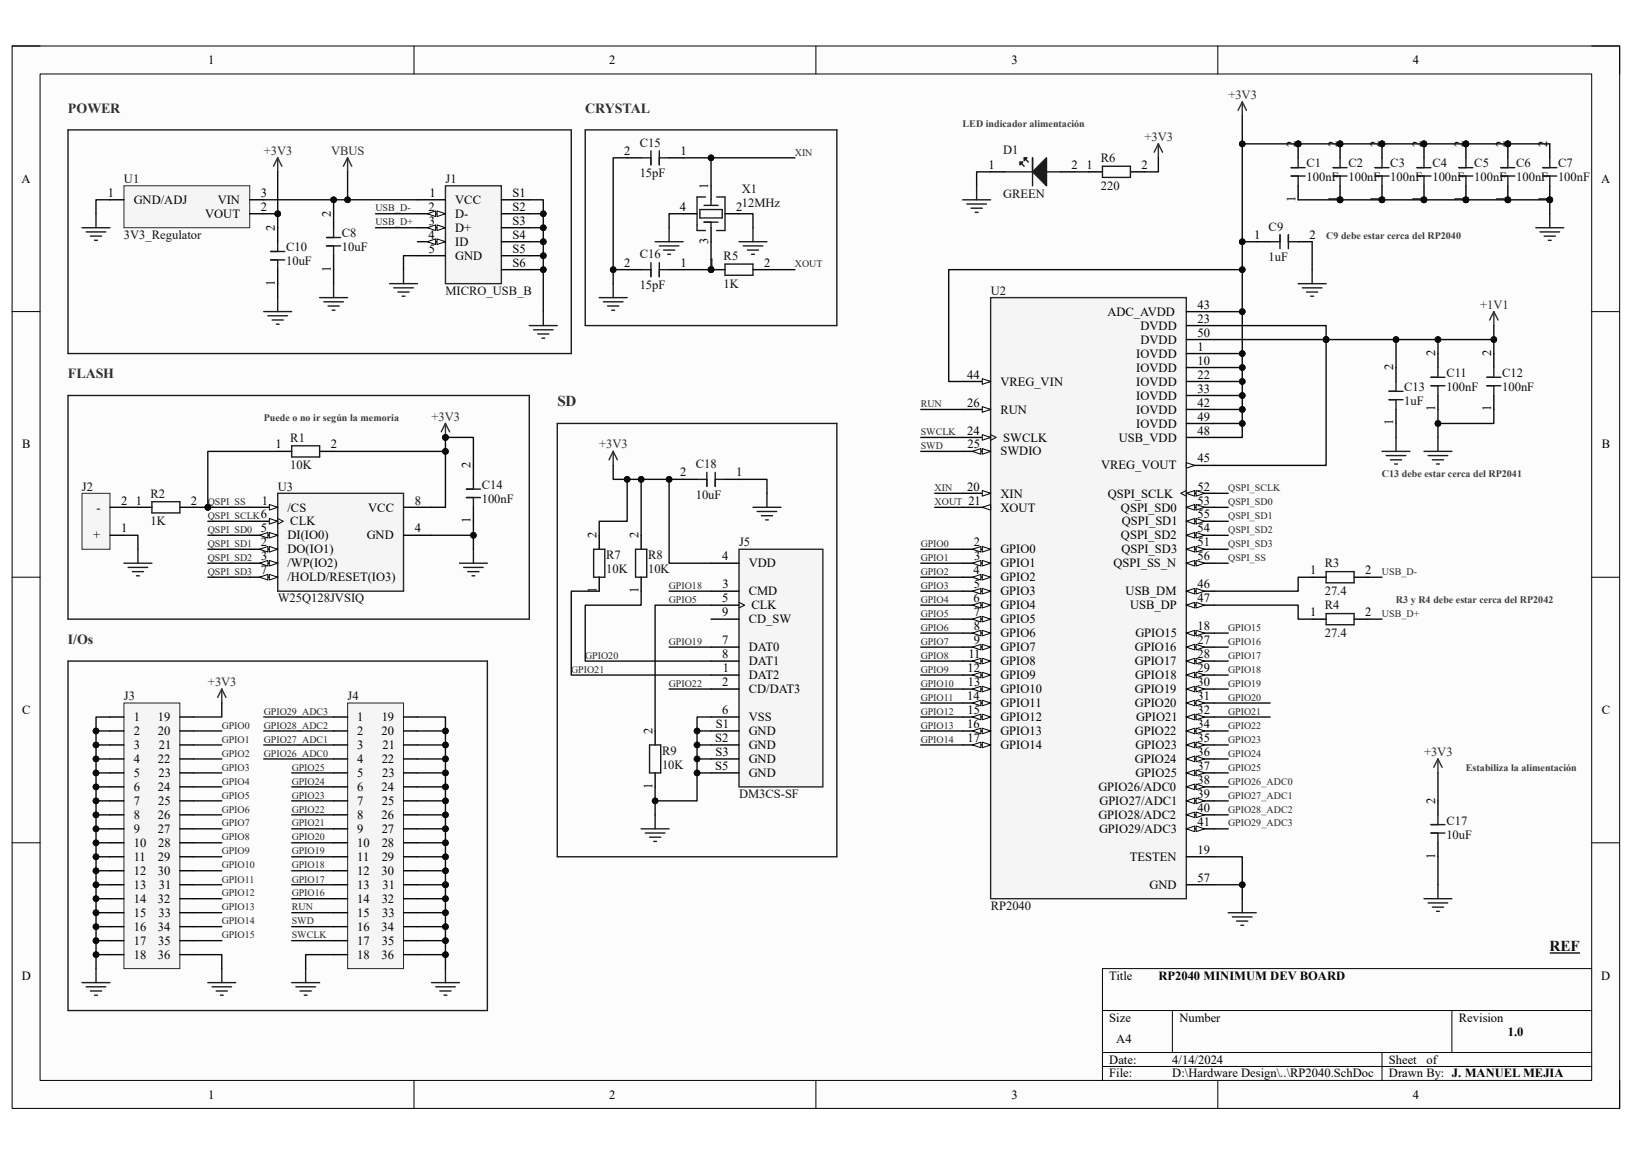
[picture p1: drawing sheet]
<svg xmlns="http://www.w3.org/2000/svg" width="297mm" height="210mm" viewBox="0 0 297 210" stroke-linecap="round" stroke-linejoin="round" font-family="sans-serif">
<defs><g id="words">
<text font-size="2.8" fill="#2e2e2e" x="101.4" y="73.9">SD</text>
<text font-size="2.8" fill="#0e0e0e" x="282" y="173.1">REF</text>
<g font-size="2.5" fill="#2e2e2e">
<text x="12.4" y="20.5">POWER</text>
<text x="106.5" y="20.5">CRYSTAL</text>
<text x="12.4" y="68.9">FLASH</text>
<text x="12.4" y="117.2">I/Os</text>
</g>
<g font-size="2.3">
<text x="37.9" y="11.7">1</text>
<text x="110.9" y="11.7">2</text>
<text x="184.1" y="11.7">3</text>
<text x="257.1" y="11.7">4</text>
<text x="113.6" y="28.2">2</text>
<text x="123.8" y="28.2">1</text>
<text x="235.8" y="26.7" transform="rotate(-90 235.8 26.7)">2</text>
<text x="243.4" y="26.7" transform="rotate(-90 243.4 26.7)">2</text>
<text x="251" y="26.7" transform="rotate(-90 251 26.7)">2</text>
<text x="258.7" y="26.7" transform="rotate(-90 258.7 26.7)">2</text>
<text x="266.3" y="26.7" transform="rotate(-90 266.3 26.7)">2</text>
<text x="273.9" y="26.7" transform="rotate(-90 273.9 26.7)">2</text>
<text x="281.6" y="26.7" transform="rotate(-90 281.6 26.7)">2</text>
<text x="3.9" y="33.3">A</text>
<text x="19.6" y="35.9">1</text>
<text x="47.5" y="35.9">3</text>
<text x="78.1" y="35.9">1</text>
<text x="93.3" y="35.9">S1</text>
<text x="128.9" y="34.3" transform="rotate(-90 128.9 34.3)">1</text>
<text x="179.9" y="30.7">1</text>
<text x="195" y="30.7">2</text>
<text x="197.7" y="30.7">1</text>
<text x="207.8" y="30.7">2</text>
<text x="291.4" y="33.3">A</text>
<text x="24.3" y="37.1">GND/ADJ</text>
<text x="37.3" y="39.7">VOUT</text>
<text x="39.6" y="37.1">VIN</text>
<text x="47.5" y="38.4">2</text>
<text x="50" y="42" transform="rotate(-90 50 42)">2</text>
<text x="60.2" y="39.4" transform="rotate(-90 60.2 39.4)">2</text>
<text x="78" y="38.4">2</text>
<text x="78.1" y="40.9">3</text>
<text x="82.8" y="37.1">VCC</text>
<text x="82.8" y="39.7">D-</text>
<text x="93.3" y="38.4">S2</text>
<text x="93.3" y="40.9">S3</text>
<text x="123.7" y="38.4">4</text>
<text x="134" y="38.4">2</text>
<text x="235.8" y="36.7" transform="rotate(-90 235.8 36.7)">1</text>
<text x="243.4" y="36.7" transform="rotate(-90 243.4 36.7)">1</text>
<text x="251" y="36.7" transform="rotate(-90 251 36.7)">1</text>
<text x="258.7" y="36.7" transform="rotate(-90 258.7 36.7)">1</text>
<text x="266.3" y="36.7" transform="rotate(-90 266.3 36.7)">1</text>
<text x="273.9" y="36.7" transform="rotate(-90 273.9 36.7)">1</text>
<text x="281.6" y="36.7" transform="rotate(-90 281.6 36.7)">1</text>
<text x="78" y="43.5">4</text>
<text x="78" y="46">5</text>
<text x="82.8" y="42.2">D+</text>
<text x="82.8" y="44.7">ID</text>
<text x="82.8" y="47.3">GND</text>
<text x="93.3" y="43.5">S4</text>
<text x="93.3" y="46">S5</text>
<text x="128.9" y="44.4" transform="rotate(-90 128.9 44.4)">3</text>
<text x="228.3" y="43.5">1</text>
<text x="238.3" y="43.5">2</text>
<text x="50" y="52" transform="rotate(-90 50 52)">1</text>
<text x="60.2" y="49.4" transform="rotate(-90 60.2 49.4)">1</text>
<text x="93.3" y="48.6">S6</text>
<text x="113.6" y="48.6">2</text>
<text x="123.8" y="48.6">1</text>
<text x="129" y="48.6">1</text>
<text x="139.1" y="48.6">2</text>
<text x="201.5" y="57.4">ADC_AVDD</text>
<text x="207.6" y="60">DVDD</text>
<text x="217.9" y="56.2">43</text>
<text x="217.9" y="58.7">23</text>
<text x="206.8" y="65.1">IOVDD</text>
<text x="207.6" y="62.6">DVDD</text>
<text x="217.9" y="61.3">50</text>
<text x="217.9" y="63.8">1</text>
<text x="261.2" y="64.9" transform="rotate(-90 261.2 64.9)">2</text>
<text x="271.4" y="64.9" transform="rotate(-90 271.4 64.9)">2</text>
<text x="176" y="68.9">44</text>
<text x="182.1" y="70.2">VREG_VIN</text>
<text x="206.8" y="67.6">IOVDD</text>
<text x="206.8" y="70.2">IOVDD</text>
<text x="217.9" y="66.4">10</text>
<text x="217.9" y="68.9">22</text>
<text x="217.9" y="71.5">33</text>
<text x="253.6" y="67.4" transform="rotate(-90 253.6 67.4)">2</text>
<text x="176" y="74">26</text>
<text x="182.1" y="75.3">RUN</text>
<text x="206.8" y="72.7">IOVDD</text>
<text x="206.8" y="75.3">IOVDD</text>
<text x="206.8" y="77.8">IOVDD</text>
<text x="217.9" y="74">42</text>
<text x="217.9" y="76.5">49</text>
<text x="253.6" y="77.4" transform="rotate(-90 253.6 77.4)">1</text>
<text x="261.2" y="74.9" transform="rotate(-90 261.2 74.9)">1</text>
<text x="271.4" y="74.9" transform="rotate(-90 271.4 74.9)">1</text>
<text x="4" y="81.6">B</text>
<text x="50.2" y="81.6">1</text>
<text x="60.2" y="81.6">2</text>
<text x="176" y="79.1">24</text>
<text x="176.1" y="81.6">25</text>
<text x="182.1" y="82.9">SWDIO</text>
<text x="182.6" y="80.3">SWCLK</text>
<text x="203.6" y="80.3">USB_VDD</text>
<text x="217.9" y="79.1">48</text>
<text x="291.5" y="81.6">B</text>
<text x="85.6" y="85.2" transform="rotate(-90 85.6 85.2)">2</text>
<text x="123.8" y="86.7">2</text>
<text x="134" y="86.7">1</text>
<text x="176" y="89.3">20</text>
<text x="200.4" y="85.4">VREG_VOUT</text>
<text x="217.9" y="84.2">45</text>
<text x="217.9" y="89.3">52</text>
<text x="17.6" y="93.1">-</text>
<text x="22.1" y="91.8">2</text>
<text x="24.7" y="91.8">1</text>
<text x="34.8" y="91.8">2</text>
<text x="47.5" y="94.4">6</text>
<text x="47.6" y="91.8">1</text>
<text x="52.3" y="93.1">/CS</text>
<text x="52.8" y="95.6">CLK</text>
<text x="67" y="93.1">VCC</text>
<text x="75.5" y="91.8">8</text>
<text x="85.6" y="95.2" transform="rotate(-90 85.6 95.2)">1</text>
<text x="176.2" y="91.8">21</text>
<text x="182.1" y="90.6">XIN</text>
<text x="182.1" y="93.1">XOUT</text>
<text x="201.6" y="90.6">QSPI_SCLK</text>
<text x="204" y="93.1">QSPI_SD0</text>
<text x="204.2" y="95.6">QSPI_SD1</text>
<text x="217.9" y="91.8">53</text>
<text x="217.9" y="94.4">55</text>
<text x="17" y="98.2">+</text>
<text x="22.1" y="96.9">1</text>
<text x="47.5" y="99.4">2</text>
<text x="47.5" y="96.9">5</text>
<text x="47.5" y="102">3</text>
<text x="52.3" y="98.2">DI(IO0)</text>
<text x="52.3" y="100.7">DO(IO1)</text>
<text x="66.8" y="98.2">GND</text>
<text x="75.5" y="96.9">4</text>
<text x="108.5" y="97.9" transform="rotate(-90 108.5 97.9)">2</text>
<text x="116.2" y="97.9" transform="rotate(-90 116.2 97.9)">2</text>
<text x="131.4" y="102">4</text>
<text x="177.2" y="99.4">2</text>
<text x="177.3" y="102">3</text>
<text x="182.1" y="100.7">GPIO0</text>
<text x="204" y="98.2">QSPI_SD2</text>
<text x="204.1" y="100.7">QSPI_SD3</text>
<text x="217.9" y="96.9">54</text>
<text x="217.9" y="99.4">51</text>
<text x="217.9" y="102">56</text>
<text x="47.5" y="104.5">7</text>
<text x="52.3" y="103.3">/WP(IO2)</text>
<text x="52.3" y="105.8">/HOLD/RESET(IO3)</text>
<text x="108.5" y="107.9" transform="rotate(-90 108.5 107.9)">1</text>
<text x="116.2" y="107.9" transform="rotate(-90 116.2 107.9)">1</text>
<text x="131.5" y="107.1">3</text>
<text x="136.3" y="103.3">VDD</text>
<text x="177.2" y="104.5">4</text>
<text x="177.2" y="107.1">5</text>
<text x="182.1" y="103.3">GPIO1</text>
<text x="182.1" y="105.8">GPIO2</text>
<text x="202.6" y="103.3">QSPI_SS_N</text>
<text x="217.9" y="107.1">46</text>
<text x="238.4" y="104.5">1</text>
<text x="248.5" y="104.5">2</text>
<text x="131.4" y="112.1">9</text>
<text x="131.4" y="109.6">5</text>
<text x="136.3" y="108.3">CMD</text>
<text x="136.3" y="113.4">CD_SW</text>
<text x="136.8" y="110.9">CLK</text>
<text x="177.2" y="109.6">6</text>
<text x="177.2" y="112.1">7</text>
<text x="182.1" y="108.3">GPIO3</text>
<text x="182.1" y="110.9">GPIO4</text>
<text x="182.1" y="113.4">GPIO5</text>
<text x="204.9" y="108.3">USB_DM</text>
<text x="205.7" y="110.9">USB_DP</text>
<text x="217.9" y="109.6">47</text>
<text x="238.4" y="112.1">1</text>
<text x="248.5" y="112.1">2</text>
<text x="131.4" y="117.3">7</text>
<text x="131.4" y="119.8">8</text>
<text x="136.3" y="118.5">DAT0</text>
<text x="176.2" y="119.8">11</text>
<text x="177.2" y="117.3">9</text>
<text x="177.2" y="114.7">8</text>
<text x="182.1" y="116">GPIO6</text>
<text x="182.1" y="118.5">GPIO7</text>
<text x="206.5" y="118.5">GPIO16</text>
<text x="206.6" y="116">GPIO15</text>
<text x="217.9" y="114.7">18</text>
<text x="217.9" y="117.3">27</text>
<text x="217.9" y="119.8">28</text>
<text x="131.4" y="124.9">2</text>
<text x="131.6" y="122.3">1</text>
<text x="136.3" y="121.1">DAT1</text>
<text x="136.3" y="123.6">DAT2</text>
<text x="176.1" y="122.3">12</text>
<text x="176.1" y="124.9">13</text>
<text x="182.1" y="121.1">GPIO8</text>
<text x="182.1" y="123.6">GPIO9</text>
<text x="206.5" y="121.1">GPIO17</text>
<text x="206.6" y="123.6">GPIO18</text>
<text x="217.9" y="122.3">29</text>
<text x="217.9" y="124.9">30</text>
<text x="4" y="130">C</text>
<text x="24.3" y="131.2">1</text>
<text x="28.7" y="131.2">19</text>
<text x="65" y="131.2">1</text>
<text x="69.5" y="131.2">19</text>
<text x="131.4" y="130">6</text>
<text x="136.3" y="126.2">CD/DAT3</text>
<text x="136.3" y="131.2">VSS</text>
<text x="176" y="127.4">14</text>
<text x="176.1" y="130">15</text>
<text x="182.1" y="126.2">GPIO10</text>
<text x="182.1" y="128.7">GPIO11</text>
<text x="182.1" y="131.2">GPIO12</text>
<text x="206.5" y="126.2">GPIO19</text>
<text x="206.5" y="128.7">GPIO20</text>
<text x="206.8" y="131.2">GPIO21</text>
<text x="217.9" y="127.4">31</text>
<text x="217.9" y="130">32</text>
<text x="291.5" y="130">C</text>
<text x="24.3" y="133.8">2</text>
<text x="24.3" y="136.3">3</text>
<text x="28.7" y="133.8">20</text>
<text x="28.9" y="136.3">21</text>
<text x="65" y="133.8">2</text>
<text x="65" y="136.3">3</text>
<text x="69.4" y="133.8">20</text>
<text x="69.6" y="136.3">21</text>
<text x="118.7" y="133.5" transform="rotate(-90 118.7 133.5)">2</text>
<text x="130.1" y="135">S2</text>
<text x="130.2" y="137.6">S3</text>
<text x="130.3" y="132.5">S1</text>
<text x="136.3" y="133.8">GND</text>
<text x="136.3" y="136.3">GND</text>
<text x="176" y="132.5">16</text>
<text x="176.1" y="135">17</text>
<text x="182.1" y="133.8">GPIO13</text>
<text x="182.1" y="136.3">GPIO14</text>
<text x="206.5" y="133.8">GPIO22</text>
<text x="206.6" y="136.3">GPIO23</text>
<text x="217.9" y="132.5">34</text>
<text x="217.9" y="135">35</text>
<text x="217.9" y="137.6">36</text>
<text x="24.3" y="138.9">4</text>
<text x="24.3" y="141.4">5</text>
<text x="24.3" y="144">6</text>
<text x="28.7" y="138.9">22</text>
<text x="28.7" y="144">24</text>
<text x="28.8" y="141.4">23</text>
<text x="65" y="138.9">4</text>
<text x="65" y="141.4">5</text>
<text x="65" y="144">6</text>
<text x="69.4" y="144">24</text>
<text x="69.5" y="138.9">22</text>
<text x="69.6" y="141.4">23</text>
<text x="118.7" y="143.6" transform="rotate(-90 118.7 143.6)">1</text>
<text x="130.2" y="140.1">S5</text>
<text x="136.3" y="138.9">GND</text>
<text x="136.3" y="141.4">GND</text>
<text x="199.9" y="144">GPIO26/ADC0</text>
<text x="206.5" y="138.9">GPIO24</text>
<text x="206.6" y="141.4">GPIO25</text>
<text x="217.9" y="140.1">37</text>
<text x="217.9" y="142.7">38</text>
<text x="24.3" y="146.5">7</text>
<text x="24.3" y="149.1">8</text>
<text x="28.7" y="149.1">26</text>
<text x="28.8" y="146.5">25</text>
<text x="65" y="146.5">7</text>
<text x="65" y="149.1">8</text>
<text x="69.4" y="149.1">26</text>
<text x="69.5" y="146.5">25</text>
<text x="199.9" y="149.1">GPIO28/ADC2</text>
<text x="200.1" y="146.5">GPIO27/ADC1</text>
<text x="217.9" y="145.2">39</text>
<text x="217.9" y="147.8">40</text>
<text x="261.2" y="146.3" transform="rotate(-90 261.2 146.3)">2</text>
<text x="24.3" y="151.6">9</text>
<text x="24.3" y="154.1">10</text>
<text x="28.7" y="151.6">27</text>
<text x="28.8" y="154.1">28</text>
<text x="65" y="151.6">9</text>
<text x="65" y="154.1">10</text>
<text x="69.5" y="151.6">27</text>
<text x="69.5" y="154.1">28</text>
<text x="200" y="151.6">GPIO29/ADC3</text>
<text x="217.9" y="150.3">41</text>
<text x="217.9" y="155.4">19</text>
<text x="24.3" y="156.7">11</text>
<text x="24.3" y="159.2">12</text>
<text x="24.3" y="161.8">13</text>
<text x="28.7" y="156.7">29</text>
<text x="28.7" y="159.2">30</text>
<text x="28.9" y="161.8">31</text>
<text x="65" y="156.7">11</text>
<text x="65" y="159.2">12</text>
<text x="65" y="161.8">13</text>
<text x="69.4" y="159.2">30</text>
<text x="69.5" y="156.7">29</text>
<text x="69.6" y="161.8">31</text>
<text x="205.6" y="156.7">TESTEN</text>
<text x="209.2" y="161.8">GND</text>
<text x="217.9" y="160.5">57</text>
<text x="261.2" y="156.3" transform="rotate(-90 261.2 156.3)">1</text>
<text x="24.3" y="164.3">14</text>
<text x="24.3" y="166.8">15</text>
<text x="28.7" y="164.3">32</text>
<text x="28.8" y="166.8">33</text>
<text x="65" y="164.3">14</text>
<text x="65" y="166.8">15</text>
<text x="69.5" y="164.3">32</text>
<text x="69.6" y="166.8">33</text>
<text x="24.3" y="169.4">16</text>
<text x="24.3" y="172">17</text>
<text x="28.7" y="169.4">34</text>
<text x="28.8" y="172">35</text>
<text x="65" y="169.4">16</text>
<text x="65" y="172">17</text>
<text x="69.4" y="169.4">34</text>
<text x="69.5" y="172">35</text>
<text x="4" y="178.3">D</text>
<text x="24.3" y="174.5">18</text>
<text x="28.7" y="174.5">36</text>
<text x="65" y="174.5">18</text>
<text x="69.4" y="174.5">36</text>
<text x="201.9" y="178.3">Title</text>
<text x="210.8" y="178.3">RP2040 MINIMUM DEV BOARD</text>
<text x="291.4" y="178.3">D</text>
<text x="201.9" y="185.9">Size</text>
<text x="214.6" y="185.9">Number</text>
<text x="265.5" y="185.9">Revision</text>
<text x="203.2" y="189.7">A4</text>
<text x="274.4" y="188.5">1.0</text>
<text x="201.9" y="193.5">Date:</text>
<text x="201.9" y="196.1">File:</text>
<text x="213.3" y="193.5">4/14/2024</text>
<text x="213.4" y="196.1">D:\Hardware Design\..\RP2040.SchDoc</text>
<text x="252.8" y="196.1">Drawn By: J. MANUEL MEJIA</text>
<text x="252.8" y="193.5">Sheet</text>
<text x="259.6" y="193.5">of</text>
<text x="37.9" y="199.9">1</text>
<text x="110.9" y="199.9">2</text>
<text x="184.1" y="199.9">3</text>
<text x="257.1" y="199.9">4</text>
</g>
<g font-size="2.3" fill="#2e2e2e">
<text x="223.6" y="18">+3V3</text>
<text x="48" y="28.2">+3V3</text>
<text x="60.2" y="28.2">VBUS</text>
<text x="208.3" y="25.7">+3V3</text>
<text x="269.4" y="56.2">+1V1</text>
<text x="78.5" y="76.5">+3V3</text>
<text x="109.1" y="81.6">+3V3</text>
<text x="37.8" y="124.9">+3V3</text>
<text x="259.2" y="137.6">+3V3</text>
</g>
<g font-size="2.3" fill="#0e0e0e">
<text x="116.4" y="26.7">C15</text>
<text x="182.6" y="27.9">D1</text>
<text x="200.4" y="29.5">R6</text>
<text x="22.6" y="33.3">U1</text>
<text x="81.1" y="33.3">J1</text>
<text x="116.4" y="32.3">15pF</text>
<text x="135" y="35.1">X1</text>
<text x="200.4" y="34.6">220</text>
<text x="237.8" y="30.5">C1</text>
<text x="237.8" y="33">100nF</text>
<text x="245.4" y="30.5">C2</text>
<text x="245.4" y="33">100nF</text>
<text x="253" y="30.5">C3</text>
<text x="253" y="33">100nF</text>
<text x="260.7" y="30.5">C4</text>
<text x="260.7" y="33">100nF</text>
<text x="268.3" y="30.5">C5</text>
<text x="268.3" y="33">100nF</text>
<text x="275.9" y="30.5">C6</text>
<text x="275.9" y="33">100nF</text>
<text x="283.5" y="30.5">C7</text>
<text x="283.5" y="33">100nF</text>
<text x="135" y="37.6">12MHz</text>
<text x="182.6" y="36.1">GREEN</text>
<text x="230.9" y="42">C9</text>
<text x="22.6" y="43.5">3V3_Regulator</text>
<text x="52.1" y="45.8">C10</text>
<text x="62.2" y="43.2">C8</text>
<text x="62.2" y="45.8">10uF</text>
<text x="116.4" y="47">C16</text>
<text x="131.7" y="47.3">R5</text>
<text x="230.9" y="47.5">1uF</text>
<text x="52.1" y="48.3">10uF</text>
<text x="81.1" y="53.6">MICRO_USB_B</text>
<text x="116.4" y="52.6">15pF</text>
<text x="131.7" y="52.4">1K</text>
<text x="180.3" y="53.6">U2</text>
<text x="255.6" y="71.2">C13</text>
<text x="263.2" y="68.7">C11</text>
<text x="263.2" y="71.2">100nF</text>
<text x="273.4" y="68.7">C12</text>
<text x="273.4" y="71.2">100nF</text>
<text x="255.6" y="73.7">1uF</text>
<text x="52.8" y="80.3">R1</text>
<text x="14.9" y="89.3">J2</text>
<text x="50.5" y="89.3">U3</text>
<text x="52.8" y="85.4">10K</text>
<text x="87.7" y="89">C14</text>
<text x="126.6" y="85.2">C18</text>
<text x="27.4" y="90.6">R2</text>
<text x="27.4" y="95.6">1K</text>
<text x="87.7" y="91.6">100nF</text>
<text x="126.6" y="90.8">10uF</text>
<text x="110.3" y="101.7">R7</text>
<text x="117.9" y="101.7">R8</text>
<text x="134.5" y="99.4">J5</text>
<text x="110.3" y="104.3">10K</text>
<text x="117.9" y="104.3">10K</text>
<text x="241.1" y="103.3">R3</text>
<text x="50.5" y="109.6">W25Q128JVSIQ</text>
<text x="241.1" y="110.9">R4</text>
<text x="241.1" y="108.3">27.4</text>
<text x="241.1" y="116">27.4</text>
<text x="22.6" y="127.4">J3</text>
<text x="63.2" y="127.4">J4</text>
<text x="120.5" y="137.3">R9</text>
<text x="120.5" y="139.9">10K</text>
<text x="134.5" y="145.2">DM3CS-SF</text>
<text x="263.2" y="150.1">C17</text>
<text x="263.2" y="152.6">10uF</text>
<text x="180.3" y="165.6">RP2040</text>
</g>
<g font-size="1.8" fill="#3c3c3c">
<text x="175.2" y="23.2">LED indicador alimentación</text>
<text x="241.3" y="43.6">C9 debe estar cerca del RP2040</text>
<text x="48" y="76.6">Puede o no ir según la memoria</text>
<text x="251.5" y="86.8">C13 debe estar cerca del RP2041</text>
<text x="254" y="109.7">R3 y R4 debe estar cerca del RP2042</text>
<text x="266.8" y="140.3">Estabiliza la alimentación</text>
</g>
<g font-size="1.8" fill="#262626">
<text x="144.7" y="28.3">XIN</text>
<text x="68.3" y="41">USB_D+</text>
<text x="68.3" y="38.5">USB_D-</text>
<text x="144.7" y="48.6">XOUT</text>
<text x="167.6" y="74.1">RUN</text>
<text x="167.6" y="79.2">SWCLK</text>
<text x="167.6" y="81.7">SWD</text>
<text x="170.1" y="89.4">XIN</text>
<text x="223.5" y="89.4">QSPI_SCLK</text>
<text x="37.8" y="91.9">QSPI_SS</text>
<text x="37.8" y="94.4">QSPI_SCLK</text>
<text x="170.1" y="91.9">XOUT</text>
<text x="223.5" y="91.9">QSPI_SD0</text>
<text x="223.5" y="94.4">QSPI_SD1</text>
<text x="37.8" y="97">QSPI_SD0</text>
<text x="37.8" y="99.5">QSPI_SD1</text>
<text x="167.6" y="99.5">GPIO0</text>
<text x="223.5" y="97">QSPI_SD2</text>
<text x="223.5" y="99.5">QSPI_SD3</text>
<text x="37.8" y="102.1">QSPI_SD2</text>
<text x="37.8" y="104.6">QSPI_SD3</text>
<text x="121.8" y="107.2">GPIO18</text>
<text x="167.6" y="102.1">GPIO1</text>
<text x="167.6" y="104.6">GPIO2</text>
<text x="167.6" y="107.2">GPIO3</text>
<text x="223.5" y="102.1">QSPI_SS</text>
<text x="251.5" y="104.6">USB_D-</text>
<text x="121.8" y="109.7">GPIO5</text>
<text x="167.6" y="109.7">GPIO4</text>
<text x="167.6" y="112.3">GPIO5</text>
<text x="251.5" y="112.3">USB_D+</text>
<text x="106.5" y="119.9">GPIO20</text>
<text x="121.8" y="117.3">GPIO19</text>
<text x="167.6" y="114.8">GPIO6</text>
<text x="167.6" y="117.3">GPIO7</text>
<text x="167.6" y="119.9">GPIO8</text>
<text x="223.5" y="114.8">GPIO15</text>
<text x="223.5" y="117.3">GPIO16</text>
<text x="223.5" y="119.9">GPIO17</text>
<text x="104" y="122.4">GPIO21</text>
<text x="121.8" y="125">GPIO22</text>
<text x="167.6" y="122.4">GPIO9</text>
<text x="167.6" y="125">GPIO10</text>
<text x="223.5" y="122.4">GPIO18</text>
<text x="223.5" y="125">GPIO19</text>
<text x="48" y="130">GPIO29_ADC3</text>
<text x="167.6" y="127.5">GPIO11</text>
<text x="167.6" y="130">GPIO12</text>
<text x="223.5" y="127.5">GPIO20</text>
<text x="223.5" y="130">GPIO21</text>
<text x="40.3" y="132.6">GPIO0</text>
<text x="40.3" y="135.2">GPIO1</text>
<text x="40.3" y="137.7">GPIO2</text>
<text x="48" y="137.7">GPIO26_ADC0</text>
<text x="48" y="135.2">GPIO27_ADC1</text>
<text x="48" y="132.6">GPIO28_ADC2</text>
<text x="167.6" y="132.6">GPIO13</text>
<text x="167.6" y="135.2">GPIO14</text>
<text x="223.5" y="132.6">GPIO22</text>
<text x="223.5" y="135.2">GPIO23</text>
<text x="223.5" y="137.7">GPIO24</text>
<text x="40.3" y="140.3">GPIO3</text>
<text x="40.3" y="142.8">GPIO4</text>
<text x="53.1" y="142.8">GPIO24</text>
<text x="53.1" y="140.3">GPIO25</text>
<text x="223.5" y="142.8">GPIO26_ADC0</text>
<text x="223.5" y="140.3">GPIO25</text>
<text x="40.3" y="145.3">GPIO5</text>
<text x="40.3" y="147.9">GPIO6</text>
<text x="53.1" y="147.9">GPIO22</text>
<text x="53.1" y="145.3">GPIO23</text>
<text x="223.5" y="145.3">GPIO27_ADC1</text>
<text x="223.5" y="147.9">GPIO28_ADC2</text>
<text x="40.3" y="150.4">GPIO7</text>
<text x="40.3" y="153">GPIO8</text>
<text x="40.3" y="155.5">GPIO9</text>
<text x="53.1" y="155.5">GPIO19</text>
<text x="53.1" y="153">GPIO20</text>
<text x="53.1" y="150.4">GPIO21</text>
<text x="223.5" y="150.4">GPIO29_ADC3</text>
<text x="40.3" y="158">GPIO10</text>
<text x="40.3" y="160.6">GPIO11</text>
<text x="53.1" y="160.6">GPIO17</text>
<text x="53.1" y="158">GPIO18</text>
<text x="40.3" y="163.2">GPIO12</text>
<text x="40.3" y="165.7">GPIO13</text>
<text x="53.1" y="165.7">RUN</text>
<text x="53.1" y="163.2">GPIO16</text>
<text x="40.3" y="168.2">GPIO14</text>
<text x="40.3" y="170.8">GPIO15</text>
<text x="53.1" y="170.8">SWCLK</text>
<text x="53.1" y="168.2">SWD</text>
</g>
</g></defs>
<path d="M2.2 8.4h292.6v193.3h-292.6z" fill-rule="evenodd" fill="#fcfcfc"/>
<path d="M2.2 8.4h292.6v193.3h-292.6z" fill="none" stroke="#000" stroke-width=".18"/>
<path d="M7.3 13.5h282.4v183.1h-282.4z" fill-rule="evenodd" fill="#fcfcfc"/>
<g fill="none" stroke="#000" stroke-width=".18">
<path d="M2.2 8.4h5.1M7.3 13.5h282.4v183.1h-282.4zM75.3 8.4v5.1M148.5 8.4v5.1M221.6 8.4v5.1M289.7 8.4h5.1v5.1M2.2 56.7h5.1M289.7 56.7h5.1M2.2 105h5.1M289.7 105.1h5.1M2.2 153.4h5.1M289.7 153.4h5.1"/>
<path d="M289.7 176.3h-89.1v20.3M75.3 196.6v5.1M148.5 196.6v5.1M200.6 183.9h89.1M200.6 191.5h89.1M200.6 194.1h89.1M213.4 183.9v7.6M221.6 196.6v5.1M251.5 191.5v5.1M264.2 183.9v7.6M294.8 196.6v5.1"/>
</g>
<path d="M81.1 33.8h10.1v17.8h-10.1z" fill-rule="evenodd" fill="#f5f5f5"/>
<path d="M81.1 33.8h10.1v17.8h-10.1z" fill="none" stroke="#262626" stroke-width=".25"/>
<path d="M76 36.4h5.1M76 38.9h5.1" fill="none" stroke="#000" stroke-width=".25"/>
<path d="M79.5 38.4l1.6 .5-1.6 .5z" fill="#fbfbfb"/>
<path d="M79.5 38.4l1.6 .5-1.6 .5z" fill="none" stroke="#000" stroke-width=".18"/>
<path d="M77.8 38.9l1.5-.5v1z" fill="#fbfbfb"/>
<path d="M77.8 38.9l1.5-.5v1z" fill="none" stroke="#000" stroke-width=".18"/>
<path d="M76 41.4h5.1" fill="none" stroke="#000" stroke-width=".25"/>
<path d="M79.5 40.9l1.6 .5-1.6 .6z" fill="#fbfbfb"/>
<path d="M79.5 40.9l1.6 .5-1.6 .6z" fill="none" stroke="#000" stroke-width=".18"/>
<path d="M77.8 41.4l1.5-.5v1.1z" fill="#fbfbfb"/>
<path d="M77.8 41.4l1.5-.5v1.1z" fill="none" stroke="#000" stroke-width=".18"/>
<path d="M76 44h5.1" fill="none" stroke="#000" stroke-width=".25"/>
<path d="M79.5 43.5l1.6 .5-1.6 .5z" fill="#fbfbfb"/>
<path d="M79.5 43.5l1.6 .5-1.6 .5z" fill="none" stroke="#000" stroke-width=".18"/>
<path d="M77.8 44l1.5-.5v1z" fill="#fbfbfb"/>
<path d="M77.8 44l1.5-.5v1z" fill="none" stroke="#000" stroke-width=".18"/>
<path d="M91.2 36.4h5.1M91.2 38.9h5.1M76 46.5h5.1M91.2 46.5h5.1M91.2 41.4h5.1M91.2 44h5.1M91.2 49.1h5.1" fill="none" stroke="#000" stroke-width=".25"/>
<path d="M22.6 33.8h22.9v7.6h-22.9z" fill-rule="evenodd" fill="#f5f5f5"/>
<path d="M22.6 33.8h22.9v7.6h-22.9z" fill="none" stroke="#262626" stroke-width=".18"/>
<path d="M20 36.4h2.6M45.5 36.4h2.5M45.5 38.9h2.5M60.7 38.9v2.5M50.5 41.4v2.6M50.5 49.1v2.5M60.7 46.5v2.6" fill="none" stroke="#000" stroke-width=".25"/>
<g fill="none" stroke="#1c1c1c" stroke-width=".25">
<path d="M12.4 23.6v40.7h91.6v-40.7h-91.6M17.5 38.9v2.5M14.9 41.4h5.1M15.7 42.2h3.5M16.4 43h2.1M17.2 43.7h.5M48 56.7h5.1M48.8 57.5h3.5M49.3 47.3h2.5M49.3 45.8h2.5M49.5 58.2h2.1M50.3 59h.5"/>
<path d="M50.5 44v1.8M50.5 47.3v1.8M50.5 54.2v2.5M58.2 54.2h5.1M58.9 54.9h3.6M59.4 44.8h2.6M59.4 43.2h2.6M59.7 55.7h2M60.5 56.5h.5M60.7 41.4v1.8M60.7 44.8v1.7M60.7 51.6v2.6"/>
<path d="M70.9 51.6h5.1M71.7 52.4h3.5M72.4 53.1h2.1M73.2 53.9h.5M73.4 49.1v2.5M96.3 59.3h5.1M98.9 56.7v2.6M97.1 60h3.6M97.9 60.8h2M98.6 61.5h.5"/>
</g>
<path d="M50.5 28.7l-.7 1.5M50.5 28.7l.8 1.5M50.5 28.7v2.6M63.3 28.7l-.8 1.5M63.3 28.7l.7 1.5M63.3 28.7v2.6" fill="none" stroke="#2e2e2e" stroke-width=".25"/>
<path d="M180.3 54.2h35.6v109.4h-35.6z" fill-rule="evenodd" fill="#f5f5f5"/>
<path d="M180.3 54.2h35.6v109.4h-35.6z" fill="none" stroke="#262626" stroke-width=".25"/>
<path d="M175.2 69.4h5.1" fill="none" stroke="#000" stroke-width=".25"/>
<path d="M178.8 68.9l1.5 .5-1.5 .5z" fill="#fbfbfb"/>
<path d="M178.8 68.9l1.5 .5-1.5 .5z" fill="none" stroke="#000" stroke-width=".18"/>
<path d="M175.2 74.5h5.1" fill="none" stroke="#000" stroke-width=".25"/>
<path d="M178.8 74l1.5 .5-1.5 .5z" fill="#fbfbfb"/>
<path d="M178.8 74l1.5 .5-1.5 .5z" fill="none" stroke="#000" stroke-width=".18"/>
<path d="M175.2 79.6h5.1" fill="none" stroke="#000" stroke-width=".25"/>
<path d="M178.8 79.1l1.5 .5-1.5 .5z" fill="#fbfbfb"/>
<path d="M178.8 79.1l1.5 .5-1.5 .5zM180.3 79.1l1 .5-1 .5" fill="none" stroke="#000" stroke-width=".18"/>
<path d="M175.2 82.1h5.1" fill="none" stroke="#000" stroke-width=".25"/>
<path d="M178.8 81.6l1.5 .5-1.5 .6z" fill="#fbfbfb"/>
<path d="M178.8 81.6l1.5 .5-1.5 .6z" fill="none" stroke="#000" stroke-width=".18"/>
<path d="M177 82.1l1.5-.5v1.1z" fill="#fbfbfb"/>
<path d="M177 82.1l1.5-.5v1.1z" fill="none" stroke="#000" stroke-width=".18"/>
<path d="M175.2 89.8h5.1" fill="none" stroke="#000" stroke-width=".25"/>
<path d="M178.8 89.3l1.5 .5-1.5 .5z" fill="#fbfbfb"/>
<path d="M178.8 89.3l1.5 .5-1.5 .5z" fill="none" stroke="#000" stroke-width=".18"/>
<path d="M175.2 92.3h5.1" fill="none" stroke="#000" stroke-width=".25"/>
<path d="M178.8 92.3l1.5-.5v1z" fill="#fbfbfb"/>
<path d="M178.8 92.3l1.5-.5v1z" fill="none" stroke="#000" stroke-width=".18"/>
<path d="M175.2 100h5.1" fill="none" stroke="#000" stroke-width=".25"/>
<path d="M178.8 99.5l1.5 .5-1.5 .5z" fill="#fbfbfb"/>
<path d="M178.8 99.5l1.5 .5-1.5 .5z" fill="none" stroke="#000" stroke-width=".18"/>
<path d="M177 100l1.5-.5v1z" fill="#fbfbfb"/>
<path d="M177 100l1.5-.5v1z" fill="none" stroke="#000" stroke-width=".18"/>
<path d="M175.2 102.5h5.1" fill="none" stroke="#000" stroke-width=".25"/>
<path d="M178.8 102l1.5 .5-1.5 .5z" fill="#fbfbfb"/>
<path d="M178.8 102l1.5 .5-1.5 .5z" fill="none" stroke="#000" stroke-width=".18"/>
<path d="M177 102.5l1.5-.5v1z" fill="#fbfbfb"/>
<path d="M177 102.5l1.5-.5v1z" fill="none" stroke="#000" stroke-width=".18"/>
<path d="M175.2 105.1h5.1" fill="none" stroke="#000" stroke-width=".25"/>
<path d="M178.8 104.5l1.5 .6-1.5 .5z" fill="#fbfbfb"/>
<path d="M178.8 104.5l1.5 .6-1.5 .5z" fill="none" stroke="#000" stroke-width=".18"/>
<path d="M177 105.1l1.5-.6v1.1z" fill="#fbfbfb"/>
<path d="M177 105.1l1.5-.6v1.1z" fill="none" stroke="#000" stroke-width=".18"/>
<path d="M175.2 107.6h5.1" fill="none" stroke="#000" stroke-width=".25"/>
<path d="M178.8 107.1l1.5 .5-1.5 .5z" fill="#fbfbfb"/>
<path d="M178.8 107.1l1.5 .5-1.5 .5z" fill="none" stroke="#000" stroke-width=".18"/>
<path d="M177 107.6l1.5-.5v1z" fill="#fbfbfb"/>
<path d="M177 107.6l1.5-.5v1z" fill="none" stroke="#000" stroke-width=".18"/>
<path d="M175.2 110.1h5.1" fill="none" stroke="#000" stroke-width=".25"/>
<path d="M178.8 109.6l1.5 .5-1.5 .5z" fill="#fbfbfb"/>
<path d="M178.8 109.6l1.5 .5-1.5 .5z" fill="none" stroke="#000" stroke-width=".18"/>
<path d="M177 110.1l1.5-.5v1z" fill="#fbfbfb"/>
<path d="M177 110.1l1.5-.5v1z" fill="none" stroke="#000" stroke-width=".18"/>
<path d="M175.2 112.7h5.1" fill="none" stroke="#000" stroke-width=".25"/>
<path d="M178.8 112.2l1.5 .5-1.5 .5z" fill="#fbfbfb"/>
<path d="M178.8 112.2l1.5 .5-1.5 .5z" fill="none" stroke="#000" stroke-width=".18"/>
<path d="M177 112.7l1.5-.5v1z" fill="#fbfbfb"/>
<path d="M177 112.7l1.5-.5v1z" fill="none" stroke="#000" stroke-width=".18"/>
<path d="M175.2 115.2h5.1" fill="none" stroke="#000" stroke-width=".25"/>
<path d="M178.8 114.7l1.5 .5-1.5 .5z" fill="#fbfbfb"/>
<path d="M178.8 114.7l1.5 .5-1.5 .5z" fill="none" stroke="#000" stroke-width=".18"/>
<path d="M177 115.2l1.5-.5v1z" fill="#fbfbfb"/>
<path d="M177 115.2l1.5-.5v1z" fill="none" stroke="#000" stroke-width=".18"/>
<path d="M175.2 117.8h5.1" fill="none" stroke="#000" stroke-width=".25"/>
<path d="M178.8 117.3l1.5 .5-1.5 .5z" fill="#fbfbfb"/>
<path d="M178.8 117.3l1.5 .5-1.5 .5z" fill="none" stroke="#000" stroke-width=".18"/>
<path d="M177 117.8l1.5-.5v1z" fill="#fbfbfb"/>
<path d="M177 117.8l1.5-.5v1z" fill="none" stroke="#000" stroke-width=".18"/>
<path d="M175.2 120.3h5.1" fill="none" stroke="#000" stroke-width=".25"/>
<path d="M178.8 119.8l1.5 .5-1.5 .5z" fill="#fbfbfb"/>
<path d="M178.8 119.8l1.5 .5-1.5 .5z" fill="none" stroke="#000" stroke-width=".18"/>
<path d="M177 120.3l1.5-.5v1z" fill="#fbfbfb"/>
<path d="M177 120.3l1.5-.5v1z" fill="none" stroke="#000" stroke-width=".18"/>
<path d="M175.2 122.9h5.1" fill="none" stroke="#000" stroke-width=".25"/>
<path d="M178.8 122.3l1.5 .6-1.5 .5z" fill="#fbfbfb"/>
<path d="M178.8 122.3l1.5 .6-1.5 .5z" fill="none" stroke="#000" stroke-width=".18"/>
<path d="M177 122.9l1.5-.6v1.1z" fill="#fbfbfb"/>
<path d="M177 122.9l1.5-.6v1.1z" fill="none" stroke="#000" stroke-width=".18"/>
<path d="M175.2 125.4h5.1" fill="none" stroke="#000" stroke-width=".25"/>
<path d="M178.8 124.9l1.5 .5-1.5 .5z" fill="#fbfbfb"/>
<path d="M178.8 124.9l1.5 .5-1.5 .5z" fill="none" stroke="#000" stroke-width=".18"/>
<path d="M177 125.4l1.5-.5v1z" fill="#fbfbfb"/>
<path d="M177 125.4l1.5-.5v1z" fill="none" stroke="#000" stroke-width=".18"/>
<path d="M175.2 127.9h5.1" fill="none" stroke="#000" stroke-width=".25"/>
<path d="M178.8 127.4l1.5 .5-1.5 .5z" fill="#fbfbfb"/>
<path d="M178.8 127.4l1.5 .5-1.5 .5z" fill="none" stroke="#000" stroke-width=".18"/>
<path d="M177 127.9l1.5-.5v1z" fill="#fbfbfb"/>
<path d="M177 127.9l1.5-.5v1z" fill="none" stroke="#000" stroke-width=".18"/>
<path d="M175.2 130.5h5.1" fill="none" stroke="#000" stroke-width=".25"/>
<path d="M178.8 130l1.5 .5-1.5 .5z" fill="#fbfbfb"/>
<path d="M178.8 130l1.5 .5-1.5 .5z" fill="none" stroke="#000" stroke-width=".18"/>
<path d="M177 130.5l1.5-.5v1z" fill="#fbfbfb"/>
<path d="M177 130.5l1.5-.5v1z" fill="none" stroke="#000" stroke-width=".18"/>
<path d="M175.2 133h5.1" fill="none" stroke="#000" stroke-width=".25"/>
<path d="M178.8 132.5l1.5 .5-1.5 .5z" fill="#fbfbfb"/>
<path d="M178.8 132.5l1.5 .5-1.5 .5z" fill="none" stroke="#000" stroke-width=".18"/>
<path d="M177 133l1.5-.5v1z" fill="#fbfbfb"/>
<path d="M177 133l1.5-.5v1z" fill="none" stroke="#000" stroke-width=".18"/>
<path d="M175.2 135.6h5.1" fill="none" stroke="#000" stroke-width=".25"/>
<path d="M178.8 135.1l1.5 .5-1.5 .5z" fill="#fbfbfb"/>
<path d="M178.8 135.1l1.5 .5-1.5 .5z" fill="none" stroke="#000" stroke-width=".18"/>
<path d="M177 135.6l1.5-.5v1z" fill="#fbfbfb"/>
<path d="M177 135.6l1.5-.5v1z" fill="none" stroke="#000" stroke-width=".18"/>
<path d="M215.9 56.7h5.1M215.9 59.3h5.1M215.9 61.8h5.1M215.9 64.3h5.1M215.9 66.9h5.1M215.9 69.4h5.1M215.9 72h5.1M215.9 74.5h5.1M215.9 77.1h5.1M215.9 79.6h5.1M215.9 84.7h5.1" fill="none" stroke="#000" stroke-width=".25"/>
<path d="M215.9 84.2l1.5 .5-1.5 .5z" fill="#fbfbfb"/>
<path d="M215.9 84.2l1.5 .5-1.5 .5z" fill="none" stroke="#000" stroke-width=".18"/>
<path d="M215.9 89.8h5.1" fill="none" stroke="#000" stroke-width=".25"/>
<path d="M215.9 89.8l1.5-.5v1z" fill="#fbfbfb"/>
<path d="M215.9 89.8l1.5-.5v1z" fill="none" stroke="#000" stroke-width=".18"/>
<path d="M217.7 89.3l1.5 .5-1.5 .5z" fill="#fbfbfb"/>
<path d="M215.9 89.3l-1 .5 1 .5M217.7 89.3l1.5 .5-1.5 .5z" fill="none" stroke="#000" stroke-width=".18"/>
<path d="M215.9 92.3h5.1" fill="none" stroke="#000" stroke-width=".25"/>
<path d="M215.9 92.3l1.5-.5v1z" fill="#fbfbfb"/>
<path d="M215.9 92.3l1.5-.5v1z" fill="none" stroke="#000" stroke-width=".18"/>
<path d="M217.7 91.8l1.5 .5-1.5 .5z" fill="#fbfbfb"/>
<path d="M217.7 91.8l1.5 .5-1.5 .5z" fill="none" stroke="#000" stroke-width=".18"/>
<path d="M215.9 94.9h5.1" fill="none" stroke="#000" stroke-width=".25"/>
<path d="M215.9 94.9l1.5-.5v1z" fill="#fbfbfb"/>
<path d="M215.9 94.9l1.5-.5v1z" fill="none" stroke="#000" stroke-width=".18"/>
<path d="M217.7 94.4l1.5 .5-1.5 .5z" fill="#fbfbfb"/>
<path d="M217.7 94.4l1.5 .5-1.5 .5z" fill="none" stroke="#000" stroke-width=".18"/>
<path d="M215.9 97.4h5.1" fill="none" stroke="#000" stroke-width=".25"/>
<path d="M215.9 97.4l1.5-.5v1z" fill="#fbfbfb"/>
<path d="M215.9 97.4l1.5-.5v1z" fill="none" stroke="#000" stroke-width=".18"/>
<path d="M217.7 96.9l1.5 .5-1.5 .5z" fill="#fbfbfb"/>
<path d="M217.7 96.9l1.5 .5-1.5 .5z" fill="none" stroke="#000" stroke-width=".18"/>
<path d="M215.9 100h5.1" fill="none" stroke="#000" stroke-width=".25"/>
<path d="M215.9 100l1.5-.5v1z" fill="#fbfbfb"/>
<path d="M215.9 100l1.5-.5v1z" fill="none" stroke="#000" stroke-width=".18"/>
<path d="M217.7 99.5l1.5 .5-1.5 .5z" fill="#fbfbfb"/>
<path d="M217.7 99.5l1.5 .5-1.5 .5z" fill="none" stroke="#000" stroke-width=".18"/>
<path d="M215.9 102.5h5.1" fill="none" stroke="#000" stroke-width=".25"/>
<path d="M215.9 102.5l1.5-.5v1z" fill="#fbfbfb"/>
<path d="M215.9 102.5l1.5-.5v1z" fill="none" stroke="#000" stroke-width=".18"/>
<path d="M217.7 102l1.5 .5-1.5 .5z" fill="#fbfbfb"/>
<path d="M217.7 102l1.5 .5-1.5 .5z" fill="none" stroke="#000" stroke-width=".18"/>
<path d="M215.9 107.6h5.1" fill="none" stroke="#000" stroke-width=".25"/>
<path d="M215.9 107.6l1.5-.5v1z" fill="#fbfbfb"/>
<path d="M215.9 107.6l1.5-.5v1z" fill="none" stroke="#000" stroke-width=".18"/>
<path d="M217.7 107.1l1.5 .5-1.5 .5z" fill="#fbfbfb"/>
<path d="M217.7 107.1l1.5 .5-1.5 .5z" fill="none" stroke="#000" stroke-width=".18"/>
<path d="M215.9 110.1h5.1" fill="none" stroke="#000" stroke-width=".25"/>
<path d="M215.9 110.1l1.5-.5v1z" fill="#fbfbfb"/>
<path d="M215.9 110.1l1.5-.5v1z" fill="none" stroke="#000" stroke-width=".18"/>
<path d="M217.7 109.6l1.5 .5-1.5 .5z" fill="#fbfbfb"/>
<path d="M217.7 109.6l1.5 .5-1.5 .5z" fill="none" stroke="#000" stroke-width=".18"/>
<path d="M215.9 115.2h5.1" fill="none" stroke="#000" stroke-width=".25"/>
<path d="M215.9 115.2l1.5-.5v1z" fill="#fbfbfb"/>
<path d="M215.9 115.2l1.5-.5v1z" fill="none" stroke="#000" stroke-width=".18"/>
<path d="M217.7 114.7l1.5 .5-1.5 .5z" fill="#fbfbfb"/>
<path d="M217.7 114.7l1.5 .5-1.5 .5z" fill="none" stroke="#000" stroke-width=".18"/>
<path d="M215.9 117.8h5.1" fill="none" stroke="#000" stroke-width=".25"/>
<path d="M215.9 117.8l1.5-.5v1z" fill="#fbfbfb"/>
<path d="M215.9 117.8l1.5-.5v1z" fill="none" stroke="#000" stroke-width=".18"/>
<path d="M217.7 117.3l1.5 .5-1.5 .5z" fill="#fbfbfb"/>
<path d="M217.7 117.3l1.5 .5-1.5 .5z" fill="none" stroke="#000" stroke-width=".18"/>
<path d="M215.9 120.3h5.1" fill="none" stroke="#000" stroke-width=".25"/>
<path d="M215.9 120.3l1.5-.5v1z" fill="#fbfbfb"/>
<path d="M215.9 120.3l1.5-.5v1z" fill="none" stroke="#000" stroke-width=".18"/>
<path d="M217.7 119.8l1.5 .5-1.5 .5z" fill="#fbfbfb"/>
<path d="M217.7 119.8l1.5 .5-1.5 .5z" fill="none" stroke="#000" stroke-width=".18"/>
<path d="M215.9 122.9h5.1" fill="none" stroke="#000" stroke-width=".25"/>
<path d="M215.9 122.9l1.5-.6v1.1z" fill="#fbfbfb"/>
<path d="M215.9 122.9l1.5-.6v1.1z" fill="none" stroke="#000" stroke-width=".18"/>
<path d="M217.7 122.3l1.5 .6-1.5 .5z" fill="#fbfbfb"/>
<path d="M217.7 122.3l1.5 .6-1.5 .5z" fill="none" stroke="#000" stroke-width=".18"/>
<path d="M215.9 125.4h5.1" fill="none" stroke="#000" stroke-width=".25"/>
<path d="M215.9 125.4l1.5-.5v1z" fill="#fbfbfb"/>
<path d="M215.9 125.4l1.5-.5v1z" fill="none" stroke="#000" stroke-width=".18"/>
<path d="M217.7 124.9l1.5 .5-1.5 .5z" fill="#fbfbfb"/>
<path d="M217.7 124.9l1.5 .5-1.5 .5z" fill="none" stroke="#000" stroke-width=".18"/>
<path d="M215.9 127.9h5.1" fill="none" stroke="#000" stroke-width=".25"/>
<path d="M215.9 127.9l1.5-.5v1z" fill="#fbfbfb"/>
<path d="M215.9 127.9l1.5-.5v1z" fill="none" stroke="#000" stroke-width=".18"/>
<path d="M217.7 127.4l1.5 .5-1.5 .5z" fill="#fbfbfb"/>
<path d="M217.7 127.4l1.5 .5-1.5 .5z" fill="none" stroke="#000" stroke-width=".18"/>
<path d="M215.9 130.5h5.1" fill="none" stroke="#000" stroke-width=".25"/>
<path d="M215.9 130.5l1.5-.5v1z" fill="#fbfbfb"/>
<path d="M215.9 130.5l1.5-.5v1z" fill="none" stroke="#000" stroke-width=".18"/>
<path d="M217.7 130l1.5 .5-1.5 .5z" fill="#fbfbfb"/>
<path d="M217.7 130l1.5 .5-1.5 .5z" fill="none" stroke="#000" stroke-width=".18"/>
<path d="M215.9 133h5.1" fill="none" stroke="#000" stroke-width=".25"/>
<path d="M215.9 133l1.5-.5v1z" fill="#fbfbfb"/>
<path d="M215.9 133l1.5-.5v1z" fill="none" stroke="#000" stroke-width=".18"/>
<path d="M217.7 132.5l1.5 .5-1.5 .5z" fill="#fbfbfb"/>
<path d="M217.7 132.5l1.5 .5-1.5 .5z" fill="none" stroke="#000" stroke-width=".18"/>
<path d="M215.9 135.6h5.1" fill="none" stroke="#000" stroke-width=".25"/>
<path d="M215.9 135.6l1.5-.5v1z" fill="#fbfbfb"/>
<path d="M215.9 135.6l1.5-.5v1z" fill="none" stroke="#000" stroke-width=".18"/>
<path d="M217.7 135.1l1.5 .5-1.5 .5z" fill="#fbfbfb"/>
<path d="M217.7 135.1l1.5 .5-1.5 .5z" fill="none" stroke="#000" stroke-width=".18"/>
<path d="M215.9 138.1h5.1" fill="none" stroke="#000" stroke-width=".25"/>
<path d="M215.9 138.1l1.5-.5v1z" fill="#fbfbfb"/>
<path d="M215.9 138.1l1.5-.5v1z" fill="none" stroke="#000" stroke-width=".18"/>
<path d="M217.7 137.6l1.5 .5-1.5 .5z" fill="#fbfbfb"/>
<path d="M217.7 137.6l1.5 .5-1.5 .5z" fill="none" stroke="#000" stroke-width=".18"/>
<path d="M215.9 140.7h5.1" fill="none" stroke="#000" stroke-width=".25"/>
<path d="M215.9 140.7l1.5-.5v1z" fill="#fbfbfb"/>
<path d="M215.9 140.7l1.5-.5v1z" fill="none" stroke="#000" stroke-width=".18"/>
<path d="M217.7 140.2l1.5 .5-1.5 .5z" fill="#fbfbfb"/>
<path d="M217.7 140.2l1.5 .5-1.5 .5z" fill="none" stroke="#000" stroke-width=".18"/>
<path d="M215.9 143.2h5.1" fill="none" stroke="#000" stroke-width=".25"/>
<path d="M215.9 143.2l1.5-.5v1z" fill="#fbfbfb"/>
<path d="M215.9 143.2l1.5-.5v1z" fill="none" stroke="#000" stroke-width=".18"/>
<path d="M217.7 142.7l1.5 .5-1.5 .5z" fill="#fbfbfb"/>
<path d="M217.7 142.7l1.5 .5-1.5 .5z" fill="none" stroke="#000" stroke-width=".18"/>
<path d="M215.9 145.8h5.1" fill="none" stroke="#000" stroke-width=".25"/>
<path d="M215.9 145.8l1.5-.6v1.1z" fill="#fbfbfb"/>
<path d="M215.9 145.8l1.5-.6v1.1z" fill="none" stroke="#000" stroke-width=".18"/>
<path d="M217.7 145.2l1.5 .6-1.5 .5z" fill="#fbfbfb"/>
<path d="M217.7 145.2l1.5 .6-1.5 .5z" fill="none" stroke="#000" stroke-width=".18"/>
<path d="M215.9 148.3h5.1" fill="none" stroke="#000" stroke-width=".25"/>
<path d="M215.9 148.3l1.5-.5v1z" fill="#fbfbfb"/>
<path d="M215.9 148.3l1.5-.5v1z" fill="none" stroke="#000" stroke-width=".18"/>
<path d="M217.7 147.8l1.5 .5-1.5 .5z" fill="#fbfbfb"/>
<path d="M217.7 147.8l1.5 .5-1.5 .5z" fill="none" stroke="#000" stroke-width=".18"/>
<path d="M215.9 150.8h5.1" fill="none" stroke="#000" stroke-width=".25"/>
<path d="M215.9 150.8l1.5-.5v1.1z" fill="#fbfbfb"/>
<path d="M215.9 150.8l1.5-.5v1.1z" fill="none" stroke="#000" stroke-width=".18"/>
<path d="M217.7 150.3l1.5 .5-1.5 .6z" fill="#fbfbfb"/>
<path d="M217.7 150.3l1.5 .5-1.5 .6z" fill="none" stroke="#000" stroke-width=".18"/>
<path d="M228.6 44h2.6M236.3 44h2.5M254.1 66.9v2.5M254.1 74.5v2.6M261.7 64.3v2.6M261.7 72v2.5M271.9 64.3v2.6M271.9 72v2.5M215.9 155.9h5.1M215.9 161h5.1" fill="none" stroke="#000" stroke-width=".25"/>
<g fill="none" stroke="#1c1c1c" stroke-width=".25">
<path d="M231.2 44h1.7M232.9 42.7v2.6M234.5 44h1.8M234.5 42.7v2.6M236.3 51.6h5M237 52.4h3.6M237.8 53.1h2M238.5 53.9h.6M238.8 49.1v2.5M252.8 72.7h2.5M252.8 71.2h2.5M254.1 69.4v1.8"/>
<path d="M254.1 72.7v1.8M254.1 79.6v2.5M260.4 70.2h2.6M260.4 68.7h2.6M261.7 66.9v1.8M261.7 70.2v1.8M261.7 79.6v2.5M270.6 70.2h2.5M270.6 68.7h2.5M271.9 66.9v1.8M271.9 70.2v1.8M251.5 82.1h5.1"/>
<path d="M252.3 82.9h3.5M253 83.7h2.1M253.8 84.4h.5M259.2 82.1h5M259.9 82.9h3.6M260.7 83.7h2M261.4 84.4h.5"/>
</g>
<path d="M226.1 18.6l-.8 1.5M226.1 18.6l.7 1.5M226.1 18.6v2.5" fill="none" stroke="#2e2e2e" stroke-width=".25"/>
<circle cx="236.3" cy="26.2" r=".51" fill="#0e0e0e"/>
<circle cx="236.3" cy="26.2" r=".51" fill="none" stroke="#0e0e0e" stroke-width=".18"/>
<path d="M236.3 26.2v2.5M236.3 33.8v2.6" fill="none" stroke="#000" stroke-width=".25"/>
<circle cx="236.3" cy="26.2" r=".51" fill="#0e0e0e"/>
<circle cx="236.3" cy="26.2" r=".51" fill="none" stroke="#0e0e0e" stroke-width=".18"/>
<path d="M235 32h2.5M235 30.5h2.5M236.3 28.7v1.8M236.3 32v1.8" fill="none" stroke="#1c1c1c" stroke-width=".25"/>
<circle cx="243.9" cy="36.4" r=".51" fill="#0e0e0e"/>
<circle cx="243.9" cy="36.4" r=".51" fill="none" stroke="#0e0e0e" stroke-width=".18"/>
<circle cx="243.9" cy="26.2" r=".51" fill="#0e0e0e"/>
<circle cx="243.9" cy="26.2" r=".51" fill="none" stroke="#0e0e0e" stroke-width=".18"/>
<path d="M243.9 33.8v2.6" fill="none" stroke="#000" stroke-width=".25"/>
<circle cx="243.9" cy="36.4" r=".51" fill="#0e0e0e"/>
<circle cx="243.9" cy="36.4" r=".51" fill="none" stroke="#0e0e0e" stroke-width=".18"/>
<path d="M243.9 26.2v2.5" fill="none" stroke="#000" stroke-width=".25"/>
<circle cx="243.9" cy="26.2" r=".51" fill="#0e0e0e"/>
<circle cx="243.9" cy="26.2" r=".51" fill="none" stroke="#0e0e0e" stroke-width=".18"/>
<path d="M242.6 32h2.6M242.6 30.5h2.6M243.9 28.7v1.8M243.9 32v1.8" fill="none" stroke="#1c1c1c" stroke-width=".25"/>
<circle cx="251.5" cy="36.4" r=".51" fill="#0e0e0e"/>
<circle cx="251.5" cy="36.4" r=".51" fill="none" stroke="#0e0e0e" stroke-width=".18"/>
<circle cx="251.5" cy="26.2" r=".51" fill="#0e0e0e"/>
<circle cx="251.5" cy="26.2" r=".51" fill="none" stroke="#0e0e0e" stroke-width=".18"/>
<path d="M251.5 33.8v2.6" fill="none" stroke="#000" stroke-width=".25"/>
<circle cx="251.5" cy="36.4" r=".51" fill="#0e0e0e"/>
<circle cx="251.5" cy="36.4" r=".51" fill="none" stroke="#0e0e0e" stroke-width=".18"/>
<path d="M251.5 26.2v2.5" fill="none" stroke="#000" stroke-width=".25"/>
<circle cx="251.5" cy="26.2" r=".51" fill="#0e0e0e"/>
<circle cx="251.5" cy="26.2" r=".51" fill="none" stroke="#0e0e0e" stroke-width=".18"/>
<path d="M250.2 32h2.6M250.2 30.5h2.6M251.5 28.7v1.8M251.5 32v1.8" fill="none" stroke="#1c1c1c" stroke-width=".25"/>
<circle cx="259.1" cy="36.4" r=".51" fill="#0e0e0e"/>
<circle cx="259.1" cy="36.4" r=".51" fill="none" stroke="#0e0e0e" stroke-width=".18"/>
<circle cx="259.1" cy="26.2" r=".51" fill="#0e0e0e"/>
<circle cx="259.1" cy="26.2" r=".51" fill="none" stroke="#0e0e0e" stroke-width=".18"/>
<path d="M259.2 33.8v2.6" fill="none" stroke="#000" stroke-width=".25"/>
<circle cx="259.1" cy="36.4" r=".51" fill="#0e0e0e"/>
<circle cx="259.1" cy="36.4" r=".51" fill="none" stroke="#0e0e0e" stroke-width=".18"/>
<path d="M259.2 26.2v2.5" fill="none" stroke="#000" stroke-width=".25"/>
<circle cx="259.1" cy="26.2" r=".51" fill="#0e0e0e"/>
<circle cx="259.1" cy="26.2" r=".51" fill="none" stroke="#0e0e0e" stroke-width=".18"/>
<path d="M257.9 32h2.5M257.9 30.5h2.5M259.2 28.7v1.8M259.2 32v1.8" fill="none" stroke="#1c1c1c" stroke-width=".25"/>
<circle cx="266.8" cy="36.4" r=".51" fill="#0e0e0e"/>
<circle cx="266.8" cy="36.4" r=".51" fill="none" stroke="#0e0e0e" stroke-width=".18"/>
<circle cx="266.8" cy="26.2" r=".51" fill="#0e0e0e"/>
<circle cx="266.8" cy="26.2" r=".51" fill="none" stroke="#0e0e0e" stroke-width=".18"/>
<path d="M266.8 33.8v2.6" fill="none" stroke="#000" stroke-width=".25"/>
<circle cx="266.8" cy="36.4" r=".51" fill="#0e0e0e"/>
<circle cx="266.8" cy="36.4" r=".51" fill="none" stroke="#0e0e0e" stroke-width=".18"/>
<path d="M266.8 26.2v2.5" fill="none" stroke="#000" stroke-width=".25"/>
<circle cx="266.8" cy="26.2" r=".51" fill="#0e0e0e"/>
<circle cx="266.8" cy="26.2" r=".51" fill="none" stroke="#0e0e0e" stroke-width=".18"/>
<path d="M265.5 32h2.6M265.5 30.5h2.6M266.8 28.7v1.8M266.8 32v1.8" fill="none" stroke="#1c1c1c" stroke-width=".25"/>
<circle cx="274.4" cy="36.4" r=".51" fill="#0e0e0e"/>
<circle cx="274.4" cy="36.4" r=".51" fill="none" stroke="#0e0e0e" stroke-width=".18"/>
<circle cx="274.4" cy="26.2" r=".51" fill="#0e0e0e"/>
<circle cx="274.4" cy="26.2" r=".51" fill="none" stroke="#0e0e0e" stroke-width=".18"/>
<path d="M274.4 33.8v2.6" fill="none" stroke="#000" stroke-width=".25"/>
<circle cx="274.4" cy="36.4" r=".51" fill="#0e0e0e"/>
<circle cx="274.4" cy="36.4" r=".51" fill="none" stroke="#0e0e0e" stroke-width=".18"/>
<path d="M274.4 26.2v2.5" fill="none" stroke="#000" stroke-width=".25"/>
<circle cx="274.4" cy="26.2" r=".51" fill="#0e0e0e"/>
<circle cx="274.4" cy="26.2" r=".51" fill="none" stroke="#0e0e0e" stroke-width=".18"/>
<path d="M273.1 32h2.6M273.1 30.5h2.6M274.4 28.7v1.8M274.4 32v1.8" fill="none" stroke="#1c1c1c" stroke-width=".25"/>
<circle cx="282" cy="36.4" r=".51" fill="#0e0e0e"/>
<circle cx="282" cy="36.4" r=".51" fill="none" stroke="#0e0e0e" stroke-width=".18"/>
<path d="M282 33.8v2.6" fill="none" stroke="#000" stroke-width=".25"/>
<circle cx="282" cy="36.4" r=".51" fill="#0e0e0e"/>
<circle cx="282" cy="36.4" r=".51" fill="none" stroke="#0e0e0e" stroke-width=".18"/>
<path d="M282 26.2v2.5M238.8 112.7h2.5M238.8 105.1h2.5M246.4 112.7h2.6M246.4 105.1h2.6" fill="none" stroke="#000" stroke-width=".25"/>
<path d="M280.8 32h2.5M280.8 30.5h2.5M282 28.7v1.8M282 32v1.8M282 38.9v2.5M279.5 41.4h5.1M280.3 42.2h3.5M281 43h2.1M281.8 43.7h.5M241.3 104h5.1v2.1h-5.1zM241.3 111.7h5.1v2h-5.1z" fill="none" stroke="#1c1c1c" stroke-width=".25"/>
<path d="M50.5 89.8h22.9v17.8h-22.9z" fill-rule="evenodd" fill="#f5f5f5"/>
<path d="M50.5 89.8h22.9v17.8h-22.9z" fill="none" stroke="#262626" stroke-width=".25"/>
<path d="M45.5 92.3h5" fill="none" stroke="#000" stroke-width=".25"/>
<path d="M49 91.8l1.5 .5-1.5 .5z" fill="#fbfbfb"/>
<path d="M49 91.8l1.5 .5-1.5 .5z" fill="none" stroke="#000" stroke-width=".18"/>
<path d="M45.5 94.9h5" fill="none" stroke="#000" stroke-width=".25"/>
<path d="M49 94.4l1.5 .5-1.5 .5z" fill="#fbfbfb"/>
<path d="M49 94.4l1.5 .5-1.5 .5zM50.5 94.4l1.1 .5-1.1 .5" fill="none" stroke="#000" stroke-width=".18"/>
<path d="M45.5 97.4h5" fill="none" stroke="#000" stroke-width=".25"/>
<path d="M49 96.9l1.5 .5-1.5 .5z" fill="#fbfbfb"/>
<path d="M49 96.9l1.5 .5-1.5 .5z" fill="none" stroke="#000" stroke-width=".18"/>
<path d="M47.2 97.4l1.6-.5v1z" fill="#fbfbfb"/>
<path d="M47.2 97.4l1.6-.5v1z" fill="none" stroke="#000" stroke-width=".18"/>
<path d="M45.5 100h5" fill="none" stroke="#000" stroke-width=".25"/>
<path d="M49 99.4l1.5 .6-1.5 .5z" fill="#fbfbfb"/>
<path d="M49 99.4l1.5 .6-1.5 .5z" fill="none" stroke="#000" stroke-width=".18"/>
<path d="M47.2 100l1.6-.6v1.1z" fill="#fbfbfb"/>
<path d="M47.2 100l1.6-.6v1.1z" fill="none" stroke="#000" stroke-width=".18"/>
<path d="M45.5 102.5h5" fill="none" stroke="#000" stroke-width=".25"/>
<path d="M49 102l1.5 .5-1.5 .5z" fill="#fbfbfb"/>
<path d="M49 102l1.5 .5-1.5 .5z" fill="none" stroke="#000" stroke-width=".18"/>
<path d="M47.2 102.5l1.6-.5v1z" fill="#fbfbfb"/>
<path d="M47.2 102.5l1.6-.5v1z" fill="none" stroke="#000" stroke-width=".18"/>
<path d="M45.5 105h5" fill="none" stroke="#000" stroke-width=".25"/>
<path d="M49 104.5l1.5 .5-1.5 .6z" fill="#fbfbfb"/>
<path d="M49 104.5l1.5 .5-1.5 .6z" fill="none" stroke="#000" stroke-width=".18"/>
<path d="M47.2 105l1.6-.5v1.1z" fill="#fbfbfb"/>
<path d="M47.2 105l1.6-.5v1.1z" fill="none" stroke="#000" stroke-width=".18"/>
<path d="M73.4 92.3h5.1M73.4 97.4h5.1" fill="none" stroke="#000" stroke-width=".25"/>
<path d="M81.1 77.1l-.8 1.5M81.1 77.1l.7 1.5M81.1 77.1v2.5" fill="none" stroke="#2e2e2e" stroke-width=".25"/>
<circle cx="81.1" cy="79.6" r=".51" fill="#0e0e0e"/>
<circle cx="81.1" cy="79.6" r=".51" fill="none" stroke="#0e0e0e" stroke-width=".18"/>
<path d="M25.1 92.3h2.5M32.7 92.3h2.6M86.2 84.7v2.5M86.2 92.3v2.6" fill="none" stroke="#000" stroke-width=".25"/>
<g fill="none" stroke="#1c1c1c" stroke-width=".25">
<path d="M27.6 91.3h5.1v2h-5.1zM84.9 90.5h2.5M84.9 89h2.5M86.2 87.2v1.8M86.2 90.5v1.8M86.2 100v2.5M83.6 102.5h5.1M84.4 103.3h3.5M85.1 104h2.1M85.9 104.8h.5M223.5 166.1h5.1M224.3 166.9h3.6"/>
<path d="M225.1 167.6h2M225.8 168.4h.5M226.1 163.6v2.5"/>
</g>
<path d="M14.9 89.8h5.1v10.2h-5.1z" fill-rule="evenodd" fill="#f5f5f5"/>
<path d="M14.9 89.8h5.1v10.2h-5.1z" fill="none" stroke="#262626" stroke-width=".18"/>
<path d="M20 97.4h2.6M20 92.3h2.6" fill="none" stroke="#000" stroke-width=".25"/>
<path d="M25.1 100v2.5M22.6 102.5h5M23.3 103.3h3.6M24.1 104h2M24.8 104.8h.6" fill="none" stroke="#1c1c1c" stroke-width=".25"/>
<circle cx="37.8" cy="92.3" r=".51" fill="#0e0e0e"/>
<circle cx="37.8" cy="92.3" r=".51" fill="none" stroke="#0e0e0e" stroke-width=".18"/>
<g fill="none" stroke="#1c1c1c" stroke-width=".25">
<path d="M106.5 23.6h45.8v35.7h-45.8zM116.7 28.7h1.8M118.5 27.5v2.5M120 28.7h1.8M120 27.5v2.5M127.4 38.1h4v1.6h-4zM128.1 37.4h2.6M128.4 35.9h-1.5v6.1h1.5M129.4 36.4v1M130.4 35.9h1.5v6.1h-1.5M109.1 54.2h5M109.8 54.9h3.6"/>
<path d="M110.6 55.7h2M111.3 56.5h.5M111.6 51.6v2.6M116.7 49.1h1.8M118.5 47.8v2.6M119.2 44h5.1M120 44.8h3.5M120 47.8v2.6M120 49.1h1.8M120.8 45.5h2M121.5 46.3h.5M121.8 41.4v2.6"/>
<path d="M128.1 40.4h2.6M129.4 40.4v1M134.5 44h5.1M135.3 44.8h3.5M136 45.5h2.1M136.8 46.3h.5M137 41.4v2.6M12.4 72h83.9v40.7h-83.9z"/>
</g>
<path d="M114.1 28.7h2.6M121.8 28.7h2.5M124.3 38.9h2.6M129.4 33.8v2.6M131.9 38.9h2.6M114.1 49.1h2.6M121.8 49.1h2.5M129.4 41.4v2.6" fill="none" stroke="#000" stroke-width=".25"/>
<path d="M22.6 127.9h10.1v48.4h-10.1z" fill-rule="evenodd" fill="#f5f5f5"/>
<path d="M22.6 127.9h10.1v48.4h-10.1z" fill="none" stroke="#262626" stroke-width=".18"/>
<g fill="none" stroke="#000" stroke-width=".25">
<path d="M20 130.5h2.6M20 133h2.6M20 135.6h2.6M20 138.1h2.6M32.7 130.5h2.6M32.7 133h2.6M32.7 135.6h2.6M32.7 138.1h2.6M20 140.7h2.6M20 143.2h2.6M20 145.7h2.6M20 148.3h2.6"/>
<path d="M20 150.8h2.6M20 153.4h2.6M20 155.9h2.6M20 158.5h2.6M32.7 140.7h2.6M32.7 143.2h2.6M32.7 145.7h2.6M32.7 148.3h2.6M32.7 150.8h2.6M32.7 153.4h2.6M32.7 155.9h2.6M32.7 158.5h2.6"/>
<path d="M20 161h2.6M20 163.6h2.6M20 166.1h2.6M20 168.6h2.6M20 171.2h2.6M20 173.7h2.6M32.7 161h2.6M32.7 163.6h2.6M32.7 166.1h2.6M32.7 168.6h2.6M32.7 171.2h2.6M32.7 173.7h2.6"/>
</g>
<path d="M63.3 127.9h10.1v48.4h-10.1z" fill-rule="evenodd" fill="#f5f5f5"/>
<path d="M63.3 127.9h10.1v48.4h-10.1z" fill="none" stroke="#262626" stroke-width=".18"/>
<g fill="none" stroke="#000" stroke-width=".25">
<path d="M50.5 82.1h2.6M58.2 82.1h2.5M60.7 130.5h2.6M60.7 133h2.6M60.7 135.6h2.6M60.7 138.1h2.6M73.4 130.5h2.6M73.4 133h2.6M73.4 135.6h2.6M73.4 138.1h2.6M60.7 140.7h2.6M60.7 143.2h2.6"/>
<path d="M60.7 145.7h2.6M60.7 148.3h2.6M60.7 150.8h2.6M60.7 153.4h2.6M60.7 155.9h2.6M60.7 158.5h2.6M73.4 140.7h2.6M73.4 143.2h2.6M73.4 145.7h2.6M73.4 148.3h2.6M73.4 150.8h2.6M73.4 153.4h2.6"/>
<path d="M73.4 155.9h2.6M73.4 158.5h2.6M261.7 145.8v2.5M261.7 153.4v2.5M60.7 161h2.6M60.7 163.6h2.6M60.7 166.1h2.6M60.7 168.6h2.6M60.7 171.2h2.6M60.7 173.7h2.6M73.4 161h2.6M73.4 163.6h2.6"/>
<path d="M73.4 166.1h2.6M73.4 168.6h2.6M73.4 171.2h2.6M73.4 173.7h2.6"/>
</g>
<g fill="none" stroke="#1c1c1c" stroke-width=".25">
<path d="M53.1 81.1h5.1v2.1h-5.1zM12.4 120.3h76.3v63.6h-76.3zM260.4 151.6h2.6M260.4 150.1h2.6M261.7 148.3v1.8M261.7 151.6v1.8M14.9 178.8h5.1M15.7 179.6h3.6M17.5 176.3v2.5M37.8 178.8h5.1M38.6 179.6h3.5M40.4 176.3v2.5"/>
<path d="M53.1 178.8h5.1M53.8 179.6h3.6M55.6 176.3v2.5M78.5 178.8h5.1M79.3 179.6h3.5M81.1 176.3v2.5M259.2 163.6h5M259.9 164.3h3.6M260.7 165.1h2M261.4 165.9h.5M261.7 161v2.6M16.5 180.4h2"/>
<path d="M17.2 181.1h.5M39.3 180.4h2.1M40.1 181.1h.5M54.6 180.4h2.1M55.4 181.1h.5M80.1 180.4h2M80.8 181.1h.5"/>
</g>
<path d="M40.4 125.4l-.8 1.5M40.4 125.4l.7 1.5M40.4 125.4v2.5M261.7 138.1l-.8 1.5M261.7 138.1l.8 1.5M261.7 138.1v2.6" fill="none" stroke="#2e2e2e" stroke-width=".25"/>
<circle cx="129.4" cy="49.1" r=".51" fill="#0e0e0e"/>
<circle cx="129.4" cy="49.1" r=".51" fill="none" stroke="#0e0e0e" stroke-width=".18"/>
<path d="M129.4 49.1h2.5" fill="none" stroke="#000" stroke-width=".25"/>
<circle cx="129.4" cy="49.1" r=".51" fill="#0e0e0e"/>
<circle cx="129.4" cy="49.1" r=".51" fill="none" stroke="#0e0e0e" stroke-width=".18"/>
<path d="M137 49.1h2.6" fill="none" stroke="#000" stroke-width=".25"/>
<path d="M131.9 48.1h5.1v2h-5.1z" fill="none" stroke="#1c1c1c" stroke-width=".25"/>
<path d="M271.9 56.7l-.8 1.5M271.9 56.7l.7 1.5M271.9 56.7v2.6" fill="none" stroke="#2e2e2e" stroke-width=".25"/>
<path d="M134.5 100h15.3v43.2h-15.3z" fill-rule="evenodd" fill="#f5f5f5"/>
<path d="M134.5 100h15.3v43.2h-15.3z" fill="none" stroke="#262626" stroke-width=".25"/>
<g fill="none" stroke="#000" stroke-width=".25">
<path d="M180.3 31.3h2.5M193 31.3h2.5M109.1 97.4v2.6M116.7 97.4v2.6M124.3 87.2h2.6M131.9 87.2h2.6M109.1 105v2.6M116.7 105v2.6M129.4 102.5h5.1M129.4 107.6h5.1M129.4 110.1h5.1M129.4 112.7h5.1"/>
<path d="M129.4 117.8h5.1M119.2 133v2.6M129.4 120.3h5.1M129.4 122.9h5.1M129.4 125.4h5.1M129.4 130.5h5.1M129.4 133h5.1M129.4 135.6h5.1M129.4 138.1h5.1M119.2 140.7v2.5M129.4 140.7h5.1"/>
</g>
<path d="M134.5 109.6l1 .5-1 .5" fill="none" stroke="#000" stroke-width=".18"/>
<g fill="none" stroke="#1c1c1c" stroke-width=".25">
<path d="M182.8 31.3h5.1M187.9 28.7v5.1M101.4 77.1h50.9v78.8h-50.9zM108 100h2.1v5h-2.1zM115.7 100h2v5h-2zM126.9 87.2h1.7M128.6 86v2.5M130.2 87.2h1.7M130.2 86v2.5M137 92.3h5.1M137.8 93.1h3.6M138.6 93.9h2"/>
<path d="M139.3 94.6h.5M139.6 89.8v2.5M118.2 135.6h2v5.1h-2zM116.7 150.8h5.1M117.4 151.6h3.6M118.2 152.4h2M119 153.1h.5M119.2 148.3v2.5"/>
</g>
<path d="M111.6 82.1l-.8 1.6M111.6 82.1l.8 1.6M111.6 82.1v2.6" fill="none" stroke="#2e2e2e" stroke-width=".25"/>
<path d="M190.5 28.7v5.1l-2.6-2.5z" fill="#1c1c1c"/>
<path d="M186.4 28.7l.8 .8M190.5 28.7v5.1l-2.6-2.5zM190.5 31.3h2.5" fill="none" stroke="#1c1c1c" stroke-width=".25"/>
<path d="M186.4 28.7h.5l-.5 .5z" fill="#1c1c1c"/>
<path d="M185.6 29.5l.8 .8M186.4 28.7h.5l-.5 .5z" fill="none" stroke="#1c1c1c" stroke-width=".25"/>
<path d="M185.6 29.5h.5l-.5 .5z" fill="#1c1c1c"/>
<path d="M185.6 29.5h.5l-.5 .5z" fill="none" stroke="#1c1c1c" stroke-width=".25"/>
<path d="M210.8 26.2l-.8 1.5M210.8 26.2l.8 1.5M210.8 26.2v2.5" fill="none" stroke="#2e2e2e" stroke-width=".25"/>
<path d="M96.3 49.1h2.6v7.6" fill="none" stroke="#0e0e0e" stroke-width=".25"/>
<circle cx="98.9" cy="49.1" r=".51" fill="#0e0e0e"/>
<circle cx="98.9" cy="49.1" r=".51" fill="none" stroke="#0e0e0e" stroke-width=".18"/>
<path d="M96.3 46.5h2.6v2.6" fill="none" stroke="#0e0e0e" stroke-width=".25"/>
<circle cx="98.9" cy="46.5" r=".51" fill="#0e0e0e"/>
<circle cx="98.9" cy="46.5" r=".51" fill="none" stroke="#0e0e0e" stroke-width=".18"/>
<circle cx="98.9" cy="49.1" r=".51" fill="#0e0e0e"/>
<circle cx="98.9" cy="49.1" r=".51" fill="none" stroke="#0e0e0e" stroke-width=".18"/>
<path d="M96.3 44h2.6v2.5" fill="none" stroke="#0e0e0e" stroke-width=".25"/>
<circle cx="98.9" cy="44" r=".51" fill="#0e0e0e"/>
<circle cx="98.9" cy="44" r=".51" fill="none" stroke="#0e0e0e" stroke-width=".18"/>
<circle cx="98.9" cy="46.5" r=".51" fill="#0e0e0e"/>
<circle cx="98.9" cy="46.5" r=".51" fill="none" stroke="#0e0e0e" stroke-width=".18"/>
<path d="M96.3 41.4h2.6v2.6" fill="none" stroke="#0e0e0e" stroke-width=".25"/>
<circle cx="98.9" cy="41.4" r=".51" fill="#0e0e0e"/>
<circle cx="98.9" cy="41.4" r=".51" fill="none" stroke="#0e0e0e" stroke-width=".18"/>
<circle cx="98.9" cy="44" r=".51" fill="#0e0e0e"/>
<circle cx="98.9" cy="44" r=".51" fill="none" stroke="#0e0e0e" stroke-width=".18"/>
<path d="M96.3 38.9h2.6v2.5" fill="none" stroke="#0e0e0e" stroke-width=".25"/>
<circle cx="98.9" cy="38.9" r=".51" fill="#0e0e0e"/>
<circle cx="98.9" cy="38.9" r=".51" fill="none" stroke="#0e0e0e" stroke-width=".18"/>
<circle cx="98.9" cy="41.4" r=".51" fill="#0e0e0e"/>
<circle cx="98.9" cy="41.4" r=".51" fill="none" stroke="#0e0e0e" stroke-width=".18"/>
<path d="M96.3 36.4h2.6v2.5" fill="none" stroke="#0e0e0e" stroke-width=".25"/>
<circle cx="98.9" cy="38.9" r=".51" fill="#0e0e0e"/>
<circle cx="98.9" cy="38.9" r=".51" fill="none" stroke="#0e0e0e" stroke-width=".18"/>
<path d="M48 38.9h2.5v2.5M50.5 51.6v2.6M60.7 49.1v2.5M76 46.5h-2.6v2.6" fill="none" stroke="#0e0e0e" stroke-width=".25"/>
<circle cx="50.5" cy="38.9" r=".51" fill="#0e0e0e"/>
<circle cx="50.5" cy="38.9" r=".51" fill="none" stroke="#0e0e0e" stroke-width=".18"/>
<path d="M20 36.4h-2.5v2.5M261.7 74.5v5.1" fill="none" stroke="#0e0e0e" stroke-width=".25"/>
<circle cx="261.7" cy="77.1" r=".51" fill="#0e0e0e"/>
<circle cx="261.7" cy="77.1" r=".51" fill="none" stroke="#0e0e0e" stroke-width=".18"/>
<path d="M221 64.3h5.1v12.8h-5.1" fill="none" stroke="#0e0e0e" stroke-width=".25"/>
<circle cx="226.1" cy="77.1" r=".51" fill="#0e0e0e"/>
<circle cx="226.1" cy="77.1" r=".51" fill="none" stroke="#0e0e0e" stroke-width=".18"/>
<circle cx="226.1" cy="74.5" r=".51" fill="#0e0e0e"/>
<circle cx="226.1" cy="74.5" r=".51" fill="none" stroke="#0e0e0e" stroke-width=".18"/>
<circle cx="226.1" cy="72" r=".51" fill="#0e0e0e"/>
<circle cx="226.1" cy="72" r=".51" fill="none" stroke="#0e0e0e" stroke-width=".18"/>
<circle cx="226.1" cy="69.4" r=".51" fill="#0e0e0e"/>
<circle cx="226.1" cy="69.4" r=".51" fill="none" stroke="#0e0e0e" stroke-width=".18"/>
<circle cx="226.1" cy="66.9" r=".51" fill="#0e0e0e"/>
<circle cx="226.1" cy="66.9" r=".51" fill="none" stroke="#0e0e0e" stroke-width=".18"/>
<circle cx="226.1" cy="64.3" r=".51" fill="#0e0e0e"/>
<circle cx="226.1" cy="64.3" r=".51" fill="none" stroke="#0e0e0e" stroke-width=".18"/>
<path d="M221 66.9h5.1" fill="none" stroke="#0e0e0e" stroke-width=".25"/>
<circle cx="226.1" cy="66.9" r=".51" fill="#0e0e0e"/>
<circle cx="226.1" cy="66.9" r=".51" fill="none" stroke="#0e0e0e" stroke-width=".18"/>
<path d="M221 69.4h5.1" fill="none" stroke="#0e0e0e" stroke-width=".25"/>
<circle cx="226.1" cy="69.4" r=".51" fill="#0e0e0e"/>
<circle cx="226.1" cy="69.4" r=".51" fill="none" stroke="#0e0e0e" stroke-width=".18"/>
<path d="M221 72h5.1" fill="none" stroke="#0e0e0e" stroke-width=".25"/>
<circle cx="226.1" cy="72" r=".51" fill="#0e0e0e"/>
<circle cx="226.1" cy="72" r=".51" fill="none" stroke="#0e0e0e" stroke-width=".18"/>
<path d="M221 74.5h5.1" fill="none" stroke="#0e0e0e" stroke-width=".25"/>
<circle cx="226.1" cy="74.5" r=".51" fill="#0e0e0e"/>
<circle cx="226.1" cy="74.5" r=".51" fill="none" stroke="#0e0e0e" stroke-width=".18"/>
<path d="M226.1 77.1v2.5h-5.1" fill="none" stroke="#0e0e0e" stroke-width=".25"/>
<circle cx="226.1" cy="77.1" r=".51" fill="#0e0e0e"/>
<circle cx="226.1" cy="77.1" r=".51" fill="none" stroke="#0e0e0e" stroke-width=".18"/>
<path d="M221 56.7h5.1v7.6" fill="none" stroke="#0e0e0e" stroke-width=".25"/>
<circle cx="226.1" cy="56.7" r=".51" fill="#0e0e0e"/>
<circle cx="226.1" cy="56.7" r=".51" fill="none" stroke="#0e0e0e" stroke-width=".18"/>
<circle cx="226.1" cy="64.3" r=".51" fill="#0e0e0e"/>
<circle cx="226.1" cy="64.3" r=".51" fill="none" stroke="#0e0e0e" stroke-width=".18"/>
<path d="M226.1 21.1v35.6" fill="none" stroke="#0e0e0e" stroke-width=".25"/>
<circle cx="226.1" cy="56.7" r=".51" fill="#0e0e0e"/>
<circle cx="226.1" cy="56.7" r=".51" fill="none" stroke="#0e0e0e" stroke-width=".18"/>
<circle cx="226.1" cy="49.1" r=".51" fill="#0e0e0e"/>
<circle cx="226.1" cy="49.1" r=".51" fill="none" stroke="#0e0e0e" stroke-width=".18"/>
<circle cx="226.1" cy="44" r=".51" fill="#0e0e0e"/>
<circle cx="226.1" cy="44" r=".51" fill="none" stroke="#0e0e0e" stroke-width=".18"/>
<circle cx="226.1" cy="26.2" r=".51" fill="#0e0e0e"/>
<circle cx="226.1" cy="26.2" r=".51" fill="none" stroke="#0e0e0e" stroke-width=".18"/>
<path d="M226.1 44h2.5" fill="none" stroke="#0e0e0e" stroke-width=".25"/>
<circle cx="226.1" cy="44" r=".51" fill="#0e0e0e"/>
<circle cx="226.1" cy="44" r=".51" fill="none" stroke="#0e0e0e" stroke-width=".18"/>
<path d="M238.8 44v5.1M271.9 74.5v2.6h-10.2" fill="none" stroke="#0e0e0e" stroke-width=".25"/>
<circle cx="261.7" cy="77.1" r=".51" fill="#0e0e0e"/>
<circle cx="261.7" cy="77.1" r=".51" fill="none" stroke="#0e0e0e" stroke-width=".18"/>
<path d="M226.1 26.2h10.2" fill="none" stroke="#0e0e0e" stroke-width=".25"/>
<circle cx="226.1" cy="26.2" r=".51" fill="#0e0e0e"/>
<circle cx="226.1" cy="26.2" r=".51" fill="none" stroke="#0e0e0e" stroke-width=".18"/>
<circle cx="236.3" cy="26.2" r=".51" fill="#0e0e0e"/>
<circle cx="236.3" cy="26.2" r=".51" fill="none" stroke="#0e0e0e" stroke-width=".18"/>
<path d="M236.3 26.2h7.6" fill="none" stroke="#0e0e0e" stroke-width=".25"/>
<circle cx="236.3" cy="26.2" r=".51" fill="#0e0e0e"/>
<circle cx="236.3" cy="26.2" r=".51" fill="none" stroke="#0e0e0e" stroke-width=".18"/>
<circle cx="243.9" cy="26.2" r=".51" fill="#0e0e0e"/>
<circle cx="243.9" cy="26.2" r=".51" fill="none" stroke="#0e0e0e" stroke-width=".18"/>
<path d="M243.9 26.2h7.6" fill="none" stroke="#0e0e0e" stroke-width=".25"/>
<circle cx="243.9" cy="26.2" r=".51" fill="#0e0e0e"/>
<circle cx="243.9" cy="26.2" r=".51" fill="none" stroke="#0e0e0e" stroke-width=".18"/>
<circle cx="251.5" cy="26.2" r=".51" fill="#0e0e0e"/>
<circle cx="251.5" cy="26.2" r=".51" fill="none" stroke="#0e0e0e" stroke-width=".18"/>
<path d="M251.5 26.2h7.7" fill="none" stroke="#0e0e0e" stroke-width=".25"/>
<circle cx="251.5" cy="26.2" r=".51" fill="#0e0e0e"/>
<circle cx="251.5" cy="26.2" r=".51" fill="none" stroke="#0e0e0e" stroke-width=".18"/>
<circle cx="259.1" cy="26.2" r=".51" fill="#0e0e0e"/>
<circle cx="259.1" cy="26.2" r=".51" fill="none" stroke="#0e0e0e" stroke-width=".18"/>
<path d="M259.2 26.2h7.6" fill="none" stroke="#0e0e0e" stroke-width=".25"/>
<circle cx="266.8" cy="26.2" r=".51" fill="#0e0e0e"/>
<circle cx="266.8" cy="26.2" r=".51" fill="none" stroke="#0e0e0e" stroke-width=".18"/>
<circle cx="259.1" cy="26.2" r=".51" fill="#0e0e0e"/>
<circle cx="259.1" cy="26.2" r=".51" fill="none" stroke="#0e0e0e" stroke-width=".18"/>
<path d="M266.8 26.2h7.6" fill="none" stroke="#0e0e0e" stroke-width=".25"/>
<circle cx="266.8" cy="26.2" r=".51" fill="#0e0e0e"/>
<circle cx="266.8" cy="26.2" r=".51" fill="none" stroke="#0e0e0e" stroke-width=".18"/>
<circle cx="274.4" cy="26.2" r=".51" fill="#0e0e0e"/>
<circle cx="274.4" cy="26.2" r=".51" fill="none" stroke="#0e0e0e" stroke-width=".18"/>
<path d="M274.4 26.2h7.6" fill="none" stroke="#0e0e0e" stroke-width=".25"/>
<circle cx="274.4" cy="26.2" r=".51" fill="#0e0e0e"/>
<circle cx="274.4" cy="26.2" r=".51" fill="none" stroke="#0e0e0e" stroke-width=".18"/>
<path d="M236.3 36.4h7.6" fill="none" stroke="#0e0e0e" stroke-width=".25"/>
<circle cx="243.9" cy="36.4" r=".51" fill="#0e0e0e"/>
<circle cx="243.9" cy="36.4" r=".51" fill="none" stroke="#0e0e0e" stroke-width=".18"/>
<path d="M243.9 36.4h7.6" fill="none" stroke="#0e0e0e" stroke-width=".25"/>
<circle cx="243.9" cy="36.4" r=".51" fill="#0e0e0e"/>
<circle cx="243.9" cy="36.4" r=".51" fill="none" stroke="#0e0e0e" stroke-width=".18"/>
<circle cx="251.5" cy="36.4" r=".51" fill="#0e0e0e"/>
<circle cx="251.5" cy="36.4" r=".51" fill="none" stroke="#0e0e0e" stroke-width=".18"/>
<path d="M251.5 36.4h7.7" fill="none" stroke="#0e0e0e" stroke-width=".25"/>
<circle cx="251.5" cy="36.4" r=".51" fill="#0e0e0e"/>
<circle cx="251.5" cy="36.4" r=".51" fill="none" stroke="#0e0e0e" stroke-width=".18"/>
<circle cx="259.1" cy="36.4" r=".51" fill="#0e0e0e"/>
<circle cx="259.1" cy="36.4" r=".51" fill="none" stroke="#0e0e0e" stroke-width=".18"/>
<path d="M259.2 36.4h7.6" fill="none" stroke="#0e0e0e" stroke-width=".25"/>
<circle cx="259.1" cy="36.4" r=".51" fill="#0e0e0e"/>
<circle cx="259.1" cy="36.4" r=".51" fill="none" stroke="#0e0e0e" stroke-width=".18"/>
<circle cx="266.8" cy="36.4" r=".51" fill="#0e0e0e"/>
<circle cx="266.8" cy="36.4" r=".51" fill="none" stroke="#0e0e0e" stroke-width=".18"/>
<path d="M266.8 36.4h7.6" fill="none" stroke="#0e0e0e" stroke-width=".25"/>
<circle cx="266.8" cy="36.4" r=".51" fill="#0e0e0e"/>
<circle cx="266.8" cy="36.4" r=".51" fill="none" stroke="#0e0e0e" stroke-width=".18"/>
<circle cx="274.4" cy="36.4" r=".51" fill="#0e0e0e"/>
<circle cx="274.4" cy="36.4" r=".51" fill="none" stroke="#0e0e0e" stroke-width=".18"/>
<path d="M274.4 36.4h7.6" fill="none" stroke="#0e0e0e" stroke-width=".25"/>
<circle cx="274.4" cy="36.4" r=".51" fill="#0e0e0e"/>
<circle cx="274.4" cy="36.4" r=".51" fill="none" stroke="#0e0e0e" stroke-width=".18"/>
<circle cx="282" cy="36.4" r=".51" fill="#0e0e0e"/>
<circle cx="282" cy="36.4" r=".51" fill="none" stroke="#0e0e0e" stroke-width=".18"/>
<path d="M282 36.4v2.5" fill="none" stroke="#0e0e0e" stroke-width=".25"/>
<circle cx="282" cy="36.4" r=".51" fill="#0e0e0e"/>
<circle cx="282" cy="36.4" r=".51" fill="none" stroke="#0e0e0e" stroke-width=".18"/>
<path d="M254.1 77.1v2.5M78.5 97.4h7.7M249 105.1h2.5M249 112.7h2.5" fill="none" stroke="#0e0e0e" stroke-width=".25"/>
<circle cx="86.2" cy="97.4" r=".51" fill="#0e0e0e"/>
<circle cx="86.2" cy="97.4" r=".51" fill="none" stroke="#0e0e0e" stroke-width=".18"/>
<path d="M221 155.9h5.1v7.7" fill="none" stroke="#0e0e0e" stroke-width=".25"/>
<circle cx="226.1" cy="161" r=".51" fill="#0e0e0e"/>
<circle cx="226.1" cy="161" r=".51" fill="none" stroke="#0e0e0e" stroke-width=".18"/>
<path d="M221 161h5.1" fill="none" stroke="#0e0e0e" stroke-width=".25"/>
<circle cx="226.1" cy="161" r=".51" fill="#0e0e0e"/>
<circle cx="226.1" cy="161" r=".51" fill="none" stroke="#0e0e0e" stroke-width=".18"/>
<path d="M22.6 97.4h2.5v2.6M22.6 92.3h2.5M37.8 94.9h7.7M37.8 97.4h7.7M37.8 100h7.7M86.2 94.9v5.1M37.8 102.5h7.7M37.8 105h7.7" fill="none" stroke="#0e0e0e" stroke-width=".25"/>
<circle cx="86.2" cy="97.4" r=".51" fill="#0e0e0e"/>
<circle cx="86.2" cy="97.4" r=".51" fill="none" stroke="#0e0e0e" stroke-width=".18"/>
<path d="M144.7 28.7h-15.3v5.1M221 89.8h2.5M221 92.3h2.5M221 94.9h2.5M221 97.4h2.5M221 100h2.5M221 110.1h15.3v2.6h2.5M221 102.5h2.5M238.8 105.1h-2.5v2.5h-15.3" fill="none" stroke="#0e0e0e" stroke-width=".25"/>
<circle cx="129.4" cy="28.7" r=".51" fill="#0e0e0e"/>
<circle cx="129.4" cy="28.7" r=".51" fill="none" stroke="#0e0e0e" stroke-width=".18"/>
<path d="M124.3 38.9h-2.5v2.5M134.5 38.9h2.5v2.5M124.3 49.1h5.1" fill="none" stroke="#0e0e0e" stroke-width=".25"/>
<circle cx="129.4" cy="49.1" r=".51" fill="#0e0e0e"/>
<circle cx="129.4" cy="49.1" r=".51" fill="none" stroke="#0e0e0e" stroke-width=".18"/>
<path d="M124.3 28.7h5.1" fill="none" stroke="#0e0e0e" stroke-width=".25"/>
<circle cx="129.4" cy="28.7" r=".51" fill="#0e0e0e"/>
<circle cx="129.4" cy="28.7" r=".51" fill="none" stroke="#0e0e0e" stroke-width=".18"/>
<path d="M111.6 49.1h2.5" fill="none" stroke="#0e0e0e" stroke-width=".25"/>
<circle cx="111.6" cy="49.1" r=".51" fill="#0e0e0e"/>
<circle cx="111.6" cy="49.1" r=".51" fill="none" stroke="#0e0e0e" stroke-width=".18"/>
<path d="M114.1 28.7h-2.5v22.9" fill="none" stroke="#0e0e0e" stroke-width=".25"/>
<circle cx="111.6" cy="49.1" r=".51" fill="#0e0e0e"/>
<circle cx="111.6" cy="49.1" r=".51" fill="none" stroke="#0e0e0e" stroke-width=".18"/>
<path d="M170.1 89.8h5.1M170.1 92.3h5.1M17.5 133h2.5" fill="none" stroke="#0e0e0e" stroke-width=".25"/>
<circle cx="17.5" cy="133" r=".51" fill="#0e0e0e"/>
<circle cx="17.5" cy="133" r=".51" fill="none" stroke="#0e0e0e" stroke-width=".18"/>
<path d="M17.5 135.6h2.5" fill="none" stroke="#0e0e0e" stroke-width=".25"/>
<circle cx="17.5" cy="135.6" r=".51" fill="#0e0e0e"/>
<circle cx="17.5" cy="135.6" r=".51" fill="none" stroke="#0e0e0e" stroke-width=".18"/>
<path d="M17.5 138.1h2.5" fill="none" stroke="#0e0e0e" stroke-width=".25"/>
<circle cx="17.5" cy="138.1" r=".51" fill="#0e0e0e"/>
<circle cx="17.5" cy="138.1" r=".51" fill="none" stroke="#0e0e0e" stroke-width=".18"/>
<path d="M17.5 140.7h2.5" fill="none" stroke="#0e0e0e" stroke-width=".25"/>
<circle cx="17.5" cy="140.7" r=".51" fill="#0e0e0e"/>
<circle cx="17.5" cy="140.7" r=".51" fill="none" stroke="#0e0e0e" stroke-width=".18"/>
<path d="M17.5 143.2h2.5" fill="none" stroke="#0e0e0e" stroke-width=".25"/>
<circle cx="17.5" cy="143.2" r=".51" fill="#0e0e0e"/>
<circle cx="17.5" cy="143.2" r=".51" fill="none" stroke="#0e0e0e" stroke-width=".18"/>
<path d="M17.5 145.7h2.5" fill="none" stroke="#0e0e0e" stroke-width=".25"/>
<circle cx="17.5" cy="145.7" r=".51" fill="#0e0e0e"/>
<circle cx="17.5" cy="145.7" r=".51" fill="none" stroke="#0e0e0e" stroke-width=".18"/>
<path d="M17.5 148.3h2.5" fill="none" stroke="#0e0e0e" stroke-width=".25"/>
<circle cx="17.5" cy="148.3" r=".51" fill="#0e0e0e"/>
<circle cx="17.5" cy="148.3" r=".51" fill="none" stroke="#0e0e0e" stroke-width=".18"/>
<path d="M17.5 150.8h2.5" fill="none" stroke="#0e0e0e" stroke-width=".25"/>
<circle cx="17.5" cy="150.8" r=".51" fill="#0e0e0e"/>
<circle cx="17.5" cy="150.8" r=".51" fill="none" stroke="#0e0e0e" stroke-width=".18"/>
<path d="M17.5 153.4h2.5" fill="none" stroke="#0e0e0e" stroke-width=".25"/>
<circle cx="17.5" cy="153.4" r=".51" fill="#0e0e0e"/>
<circle cx="17.5" cy="153.4" r=".51" fill="none" stroke="#0e0e0e" stroke-width=".18"/>
<path d="M17.5 155.9h2.5" fill="none" stroke="#0e0e0e" stroke-width=".25"/>
<circle cx="17.5" cy="155.9" r=".51" fill="#0e0e0e"/>
<circle cx="17.5" cy="155.9" r=".51" fill="none" stroke="#0e0e0e" stroke-width=".18"/>
<path d="M17.5 158.5h2.5" fill="none" stroke="#0e0e0e" stroke-width=".25"/>
<circle cx="17.5" cy="158.5" r=".51" fill="#0e0e0e"/>
<circle cx="17.5" cy="158.5" r=".51" fill="none" stroke="#0e0e0e" stroke-width=".18"/>
<path d="M17.5 161h2.5" fill="none" stroke="#0e0e0e" stroke-width=".25"/>
<circle cx="17.5" cy="161" r=".51" fill="#0e0e0e"/>
<circle cx="17.5" cy="161" r=".51" fill="none" stroke="#0e0e0e" stroke-width=".18"/>
<path d="M17.5 163.6h2.5" fill="none" stroke="#0e0e0e" stroke-width=".25"/>
<circle cx="17.5" cy="163.6" r=".51" fill="#0e0e0e"/>
<circle cx="17.5" cy="163.6" r=".51" fill="none" stroke="#0e0e0e" stroke-width=".18"/>
<path d="M17.5 166.1h2.5" fill="none" stroke="#0e0e0e" stroke-width=".25"/>
<circle cx="17.5" cy="166.1" r=".51" fill="#0e0e0e"/>
<circle cx="17.5" cy="166.1" r=".51" fill="none" stroke="#0e0e0e" stroke-width=".18"/>
<path d="M17.5 168.6h2.5" fill="none" stroke="#0e0e0e" stroke-width=".25"/>
<circle cx="17.5" cy="168.6" r=".51" fill="#0e0e0e"/>
<circle cx="17.5" cy="168.6" r=".51" fill="none" stroke="#0e0e0e" stroke-width=".18"/>
<path d="M17.5 171.2h2.5" fill="none" stroke="#0e0e0e" stroke-width=".25"/>
<circle cx="17.5" cy="171.2" r=".51" fill="#0e0e0e"/>
<circle cx="17.5" cy="171.2" r=".51" fill="none" stroke="#0e0e0e" stroke-width=".18"/>
<path d="M17.5 173.7h2.5" fill="none" stroke="#0e0e0e" stroke-width=".25"/>
<circle cx="17.5" cy="173.7" r=".51" fill="#0e0e0e"/>
<circle cx="17.5" cy="173.7" r=".51" fill="none" stroke="#0e0e0e" stroke-width=".18"/>
<path d="M76 173.7h5.1" fill="none" stroke="#0e0e0e" stroke-width=".25"/>
<circle cx="81.1" cy="173.7" r=".51" fill="#0e0e0e"/>
<circle cx="81.1" cy="173.7" r=".51" fill="none" stroke="#0e0e0e" stroke-width=".18"/>
<path d="M76 171.2h5.1" fill="none" stroke="#0e0e0e" stroke-width=".25"/>
<circle cx="81.1" cy="171.2" r=".51" fill="#0e0e0e"/>
<circle cx="81.1" cy="171.2" r=".51" fill="none" stroke="#0e0e0e" stroke-width=".18"/>
<path d="M76 168.6h5.1" fill="none" stroke="#0e0e0e" stroke-width=".25"/>
<circle cx="81.1" cy="168.6" r=".51" fill="#0e0e0e"/>
<circle cx="81.1" cy="168.6" r=".51" fill="none" stroke="#0e0e0e" stroke-width=".18"/>
<path d="M76 166.1h5.1" fill="none" stroke="#0e0e0e" stroke-width=".25"/>
<circle cx="81.1" cy="166.1" r=".51" fill="#0e0e0e"/>
<circle cx="81.1" cy="166.1" r=".51" fill="none" stroke="#0e0e0e" stroke-width=".18"/>
<path d="M76 163.6h5.1" fill="none" stroke="#0e0e0e" stroke-width=".25"/>
<circle cx="81.1" cy="163.6" r=".51" fill="#0e0e0e"/>
<circle cx="81.1" cy="163.6" r=".51" fill="none" stroke="#0e0e0e" stroke-width=".18"/>
<path d="M76 161h5.1" fill="none" stroke="#0e0e0e" stroke-width=".25"/>
<circle cx="81.1" cy="161" r=".51" fill="#0e0e0e"/>
<circle cx="81.1" cy="161" r=".51" fill="none" stroke="#0e0e0e" stroke-width=".18"/>
<path d="M76 158.5h5.1v2.5" fill="none" stroke="#0e0e0e" stroke-width=".25"/>
<circle cx="81.1" cy="158.5" r=".51" fill="#0e0e0e"/>
<circle cx="81.1" cy="158.5" r=".51" fill="none" stroke="#0e0e0e" stroke-width=".18"/>
<circle cx="81.1" cy="161" r=".51" fill="#0e0e0e"/>
<circle cx="81.1" cy="161" r=".51" fill="none" stroke="#0e0e0e" stroke-width=".18"/>
<path d="M76 155.9h5.1" fill="none" stroke="#0e0e0e" stroke-width=".25"/>
<circle cx="81.1" cy="155.9" r=".51" fill="#0e0e0e"/>
<circle cx="81.1" cy="155.9" r=".51" fill="none" stroke="#0e0e0e" stroke-width=".18"/>
<path d="M76 153.4h5.1" fill="none" stroke="#0e0e0e" stroke-width=".25"/>
<circle cx="81.1" cy="153.4" r=".51" fill="#0e0e0e"/>
<circle cx="81.1" cy="153.4" r=".51" fill="none" stroke="#0e0e0e" stroke-width=".18"/>
<path d="M76 150.8h5.1" fill="none" stroke="#0e0e0e" stroke-width=".25"/>
<circle cx="81.1" cy="150.8" r=".51" fill="#0e0e0e"/>
<circle cx="81.1" cy="150.8" r=".51" fill="none" stroke="#0e0e0e" stroke-width=".18"/>
<path d="M76 148.3h5.1" fill="none" stroke="#0e0e0e" stroke-width=".25"/>
<circle cx="81.1" cy="148.3" r=".51" fill="#0e0e0e"/>
<circle cx="81.1" cy="148.3" r=".51" fill="none" stroke="#0e0e0e" stroke-width=".18"/>
<path d="M76 145.7h5.1" fill="none" stroke="#0e0e0e" stroke-width=".25"/>
<circle cx="81.1" cy="145.7" r=".51" fill="#0e0e0e"/>
<circle cx="81.1" cy="145.7" r=".51" fill="none" stroke="#0e0e0e" stroke-width=".18"/>
<path d="M76 143.2h5.1" fill="none" stroke="#0e0e0e" stroke-width=".25"/>
<circle cx="81.1" cy="143.2" r=".51" fill="#0e0e0e"/>
<circle cx="81.1" cy="143.2" r=".51" fill="none" stroke="#0e0e0e" stroke-width=".18"/>
<path d="M76 140.7h5.1" fill="none" stroke="#0e0e0e" stroke-width=".25"/>
<circle cx="81.1" cy="140.7" r=".51" fill="#0e0e0e"/>
<circle cx="81.1" cy="140.7" r=".51" fill="none" stroke="#0e0e0e" stroke-width=".18"/>
<path d="M76 138.1h5.1" fill="none" stroke="#0e0e0e" stroke-width=".25"/>
<circle cx="81.1" cy="138.1" r=".51" fill="#0e0e0e"/>
<circle cx="81.1" cy="138.1" r=".51" fill="none" stroke="#0e0e0e" stroke-width=".18"/>
<path d="M76 135.6h5.1" fill="none" stroke="#0e0e0e" stroke-width=".25"/>
<circle cx="81.1" cy="135.6" r=".51" fill="#0e0e0e"/>
<circle cx="81.1" cy="135.6" r=".51" fill="none" stroke="#0e0e0e" stroke-width=".18"/>
<path d="M76 133h5.1" fill="none" stroke="#0e0e0e" stroke-width=".25"/>
<circle cx="81.1" cy="133" r=".51" fill="#0e0e0e"/>
<circle cx="81.1" cy="133" r=".51" fill="none" stroke="#0e0e0e" stroke-width=".18"/>
<path d="M50.5 82.1h-12.7v10.2" fill="none" stroke="#0e0e0e" stroke-width=".25"/>
<circle cx="37.8" cy="92.3" r=".51" fill="#0e0e0e"/>
<circle cx="37.8" cy="92.3" r=".51" fill="none" stroke="#0e0e0e" stroke-width=".18"/>
<g fill="none" stroke="#0e0e0e" stroke-width=".25">
<path d="M226.1 49.1h-53.4v20.3h2.5M167.6 74.5h7.6M167.6 79.6h7.6M167.6 100h7.6M167.6 82.1h7.6M167.6 102.5h7.6M167.6 105.1h7.6M167.6 107.6h7.6M167.6 110.1h7.6M167.6 112.7h7.6M167.6 115.2h7.6M167.6 117.8h7.6"/>
<path d="M221 115.2h2.5M221 117.8h2.5M35.3 133h5.1M35.3 135.6h5.1M35.3 138.1h5.1M40.4 127.9v2.6h-5.1M48 133h12.7M48 135.6h12.7M48 138.1h12.7M48 130.5h12.7M167.6 133h7.6M167.6 135.6h7.6"/>
<path d="M167.6 130.5h7.6M167.6 120.3h7.6M167.6 122.9h7.6M167.6 125.4h7.6M167.6 127.9h7.6M221 133h2.5M221 135.6h2.5M221 138.1h2.5M221 120.3h2.5M221 122.9h2.5M221 125.4h2.5M35.3 140.7h5.1"/>
<path d="M35.3 143.2h5.1M35.3 145.7h5.1M35.3 148.3h5.1M35.3 150.8h5.1M35.3 153.4h5.1M35.3 155.9h5.1M35.3 158.5h5.1M53.1 140.7h7.6M53.1 143.2h7.6M53.1 145.7h7.6M53.1 148.3h7.6M53.1 150.8h7.6"/>
<path d="M53.1 153.4h7.6M53.1 155.9h7.6M53.1 158.5h7.6M221 140.7h2.5M221 143.2h2.5M221 148.3h2.5M221 150.8h2.5M221 145.8h2.5M35.3 173.7h5.1v2.6M35.3 161h5.1M35.3 163.6h5.1M35.3 166.1h5.1"/>
<path d="M35.3 168.6h5.1M35.3 171.2h5.1M53.1 161h7.6M53.1 163.6h7.6M53.1 166.1h7.6M53.1 168.6h7.6M53.1 171.2h7.6M60.7 173.7h-5.1v2.6"/>
</g>
<circle cx="226.1" cy="49.1" r=".51" fill="#0e0e0e"/>
<circle cx="226.1" cy="49.1" r=".51" fill="none" stroke="#0e0e0e" stroke-width=".18"/>
<path d="M221 59.3h20.3v2.5" fill="none" stroke="#0e0e0e" stroke-width=".25"/>
<circle cx="241.3" cy="61.8" r=".51" fill="#0e0e0e"/>
<circle cx="241.3" cy="61.8" r=".51" fill="none" stroke="#0e0e0e" stroke-width=".18"/>
<path d="M241.3 61.8v22.9h-20.3" fill="none" stroke="#0e0e0e" stroke-width=".25"/>
<circle cx="241.3" cy="61.8" r=".51" fill="#0e0e0e"/>
<circle cx="241.3" cy="61.8" r=".51" fill="none" stroke="#0e0e0e" stroke-width=".18"/>
<path d="M50.5 31.3v7.6M68.3 38.9h7.7M68.3 41.4h7.7M261.7 140.7v5.1M261.7 155.9v5.1" fill="none" stroke="#0e0e0e" stroke-width=".25"/>
<circle cx="50.5" cy="38.9" r=".51" fill="#0e0e0e"/>
<circle cx="50.5" cy="38.9" r=".51" fill="none" stroke="#0e0e0e" stroke-width=".18"/>
<path d="M63.3 31.3v5.1h-2.6v2.5" fill="none" stroke="#0e0e0e" stroke-width=".25"/>
<circle cx="63.3" cy="36.4" r=".51" fill="#0e0e0e"/>
<circle cx="63.3" cy="36.4" r=".51" fill="none" stroke="#0e0e0e" stroke-width=".18"/>
<circle cx="60.7" cy="36.4" r=".51" fill="#0e0e0e"/>
<circle cx="60.7" cy="36.4" r=".51" fill="none" stroke="#0e0e0e" stroke-width=".18"/>
<path d="M48 36.4h12.7" fill="none" stroke="#0e0e0e" stroke-width=".25"/>
<circle cx="60.7" cy="36.4" r=".51" fill="#0e0e0e"/>
<circle cx="60.7" cy="36.4" r=".51" fill="none" stroke="#0e0e0e" stroke-width=".18"/>
<path d="M63.3 36.4h12.7" fill="none" stroke="#0e0e0e" stroke-width=".25"/>
<circle cx="63.3" cy="36.4" r=".51" fill="#0e0e0e"/>
<circle cx="63.3" cy="36.4" r=".51" fill="none" stroke="#0e0e0e" stroke-width=".18"/>
<path d="M81.1 79.6v12.7h-2.6" fill="none" stroke="#0e0e0e" stroke-width=".25"/>
<circle cx="81.1" cy="82.1" r=".51" fill="#0e0e0e"/>
<circle cx="81.1" cy="82.1" r=".51" fill="none" stroke="#0e0e0e" stroke-width=".18"/>
<circle cx="81.1" cy="79.6" r=".51" fill="#0e0e0e"/>
<circle cx="81.1" cy="79.6" r=".51" fill="none" stroke="#0e0e0e" stroke-width=".18"/>
<path d="M81.1 79.6h5.1v5.1" fill="none" stroke="#0e0e0e" stroke-width=".25"/>
<circle cx="81.1" cy="79.6" r=".51" fill="#0e0e0e"/>
<circle cx="81.1" cy="79.6" r=".51" fill="none" stroke="#0e0e0e" stroke-width=".18"/>
<path d="M60.7 82.1h20.4" fill="none" stroke="#0e0e0e" stroke-width=".25"/>
<circle cx="81.1" cy="82.1" r=".51" fill="#0e0e0e"/>
<circle cx="81.1" cy="82.1" r=".51" fill="none" stroke="#0e0e0e" stroke-width=".18"/>
<path d="M129.4 44v5.1M139.6 49.1h5.1" fill="none" stroke="#0e0e0e" stroke-width=".25"/>
<circle cx="129.4" cy="49.1" r=".51" fill="#0e0e0e"/>
<circle cx="129.4" cy="49.1" r=".51" fill="none" stroke="#0e0e0e" stroke-width=".18"/>
<path d="M221 61.8h20.3" fill="none" stroke="#0e0e0e" stroke-width=".25"/>
<circle cx="241.3" cy="61.8" r=".51" fill="#0e0e0e"/>
<circle cx="241.3" cy="61.8" r=".51" fill="none" stroke="#0e0e0e" stroke-width=".18"/>
<path d="M254.1 61.8h7.6v2.5" fill="none" stroke="#0e0e0e" stroke-width=".25"/>
<circle cx="254.1" cy="61.8" r=".51" fill="#0e0e0e"/>
<circle cx="254.1" cy="61.8" r=".51" fill="none" stroke="#0e0e0e" stroke-width=".18"/>
<circle cx="261.7" cy="61.8" r=".51" fill="#0e0e0e"/>
<circle cx="261.7" cy="61.8" r=".51" fill="none" stroke="#0e0e0e" stroke-width=".18"/>
<path d="M261.7 61.8h10.2v2.5" fill="none" stroke="#0e0e0e" stroke-width=".25"/>
<circle cx="261.7" cy="61.8" r=".51" fill="#0e0e0e"/>
<circle cx="261.7" cy="61.8" r=".51" fill="none" stroke="#0e0e0e" stroke-width=".18"/>
<circle cx="271.9" cy="61.8" r=".51" fill="#0e0e0e"/>
<circle cx="271.9" cy="61.8" r=".51" fill="none" stroke="#0e0e0e" stroke-width=".18"/>
<path d="M271.9 59.3v2.5" fill="none" stroke="#0e0e0e" stroke-width=".25"/>
<circle cx="271.9" cy="61.8" r=".51" fill="#0e0e0e"/>
<circle cx="271.9" cy="61.8" r=".51" fill="none" stroke="#0e0e0e" stroke-width=".18"/>
<path d="M241.3 61.8h12.8v5.1" fill="none" stroke="#0e0e0e" stroke-width=".25"/>
<circle cx="241.3" cy="61.8" r=".51" fill="#0e0e0e"/>
<circle cx="241.3" cy="61.8" r=".51" fill="none" stroke="#0e0e0e" stroke-width=".18"/>
<circle cx="254.1" cy="61.8" r=".51" fill="#0e0e0e"/>
<circle cx="254.1" cy="61.8" r=".51" fill="none" stroke="#0e0e0e" stroke-width=".18"/>
<path d="M20 130.5h-2.5v45.8" fill="none" stroke="#0e0e0e" stroke-width=".25"/>
<circle cx="17.5" cy="173.7" r=".51" fill="#0e0e0e"/>
<circle cx="17.5" cy="173.7" r=".51" fill="none" stroke="#0e0e0e" stroke-width=".18"/>
<circle cx="17.5" cy="171.2" r=".51" fill="#0e0e0e"/>
<circle cx="17.5" cy="171.2" r=".51" fill="none" stroke="#0e0e0e" stroke-width=".18"/>
<circle cx="17.5" cy="168.6" r=".51" fill="#0e0e0e"/>
<circle cx="17.5" cy="168.6" r=".51" fill="none" stroke="#0e0e0e" stroke-width=".18"/>
<circle cx="17.5" cy="166.1" r=".51" fill="#0e0e0e"/>
<circle cx="17.5" cy="166.1" r=".51" fill="none" stroke="#0e0e0e" stroke-width=".18"/>
<circle cx="17.5" cy="163.6" r=".51" fill="#0e0e0e"/>
<circle cx="17.5" cy="163.6" r=".51" fill="none" stroke="#0e0e0e" stroke-width=".18"/>
<circle cx="17.5" cy="161" r=".51" fill="#0e0e0e"/>
<circle cx="17.5" cy="161" r=".51" fill="none" stroke="#0e0e0e" stroke-width=".18"/>
<circle cx="17.5" cy="158.5" r=".51" fill="#0e0e0e"/>
<circle cx="17.5" cy="158.5" r=".51" fill="none" stroke="#0e0e0e" stroke-width=".18"/>
<circle cx="17.5" cy="155.9" r=".51" fill="#0e0e0e"/>
<circle cx="17.5" cy="155.9" r=".51" fill="none" stroke="#0e0e0e" stroke-width=".18"/>
<circle cx="17.5" cy="153.4" r=".51" fill="#0e0e0e"/>
<circle cx="17.5" cy="153.4" r=".51" fill="none" stroke="#0e0e0e" stroke-width=".18"/>
<circle cx="17.5" cy="150.8" r=".51" fill="#0e0e0e"/>
<circle cx="17.5" cy="150.8" r=".51" fill="none" stroke="#0e0e0e" stroke-width=".18"/>
<circle cx="17.5" cy="148.3" r=".51" fill="#0e0e0e"/>
<circle cx="17.5" cy="148.3" r=".51" fill="none" stroke="#0e0e0e" stroke-width=".18"/>
<circle cx="17.5" cy="145.7" r=".51" fill="#0e0e0e"/>
<circle cx="17.5" cy="145.7" r=".51" fill="none" stroke="#0e0e0e" stroke-width=".18"/>
<circle cx="17.5" cy="143.2" r=".51" fill="#0e0e0e"/>
<circle cx="17.5" cy="143.2" r=".51" fill="none" stroke="#0e0e0e" stroke-width=".18"/>
<circle cx="17.5" cy="140.7" r=".51" fill="#0e0e0e"/>
<circle cx="17.5" cy="140.7" r=".51" fill="none" stroke="#0e0e0e" stroke-width=".18"/>
<circle cx="17.5" cy="138.1" r=".51" fill="#0e0e0e"/>
<circle cx="17.5" cy="138.1" r=".51" fill="none" stroke="#0e0e0e" stroke-width=".18"/>
<circle cx="17.5" cy="135.6" r=".51" fill="#0e0e0e"/>
<circle cx="17.5" cy="135.6" r=".51" fill="none" stroke="#0e0e0e" stroke-width=".18"/>
<circle cx="17.5" cy="133" r=".51" fill="#0e0e0e"/>
<circle cx="17.5" cy="133" r=".51" fill="none" stroke="#0e0e0e" stroke-width=".18"/>
<path d="M76 130.5h5.1v28" fill="none" stroke="#0e0e0e" stroke-width=".25"/>
<circle cx="81.1" cy="133" r=".51" fill="#0e0e0e"/>
<circle cx="81.1" cy="133" r=".51" fill="none" stroke="#0e0e0e" stroke-width=".18"/>
<circle cx="81.1" cy="135.6" r=".51" fill="#0e0e0e"/>
<circle cx="81.1" cy="135.6" r=".51" fill="none" stroke="#0e0e0e" stroke-width=".18"/>
<circle cx="81.1" cy="138.1" r=".51" fill="#0e0e0e"/>
<circle cx="81.1" cy="138.1" r=".51" fill="none" stroke="#0e0e0e" stroke-width=".18"/>
<circle cx="81.1" cy="140.7" r=".51" fill="#0e0e0e"/>
<circle cx="81.1" cy="140.7" r=".51" fill="none" stroke="#0e0e0e" stroke-width=".18"/>
<circle cx="81.1" cy="143.2" r=".51" fill="#0e0e0e"/>
<circle cx="81.1" cy="143.2" r=".51" fill="none" stroke="#0e0e0e" stroke-width=".18"/>
<circle cx="81.1" cy="145.7" r=".51" fill="#0e0e0e"/>
<circle cx="81.1" cy="145.7" r=".51" fill="none" stroke="#0e0e0e" stroke-width=".18"/>
<circle cx="81.1" cy="148.3" r=".51" fill="#0e0e0e"/>
<circle cx="81.1" cy="148.3" r=".51" fill="none" stroke="#0e0e0e" stroke-width=".18"/>
<circle cx="81.1" cy="150.8" r=".51" fill="#0e0e0e"/>
<circle cx="81.1" cy="150.8" r=".51" fill="none" stroke="#0e0e0e" stroke-width=".18"/>
<circle cx="81.1" cy="153.4" r=".51" fill="#0e0e0e"/>
<circle cx="81.1" cy="153.4" r=".51" fill="none" stroke="#0e0e0e" stroke-width=".18"/>
<circle cx="81.1" cy="155.9" r=".51" fill="#0e0e0e"/>
<circle cx="81.1" cy="155.9" r=".51" fill="none" stroke="#0e0e0e" stroke-width=".18"/>
<circle cx="81.1" cy="158.5" r=".51" fill="#0e0e0e"/>
<circle cx="81.1" cy="158.5" r=".51" fill="none" stroke="#0e0e0e" stroke-width=".18"/>
<path d="M81.1 161v15.3" fill="none" stroke="#0e0e0e" stroke-width=".25"/>
<circle cx="81.1" cy="161" r=".51" fill="#0e0e0e"/>
<circle cx="81.1" cy="161" r=".51" fill="none" stroke="#0e0e0e" stroke-width=".18"/>
<circle cx="81.1" cy="163.6" r=".51" fill="#0e0e0e"/>
<circle cx="81.1" cy="163.6" r=".51" fill="none" stroke="#0e0e0e" stroke-width=".18"/>
<circle cx="81.1" cy="166.1" r=".51" fill="#0e0e0e"/>
<circle cx="81.1" cy="166.1" r=".51" fill="none" stroke="#0e0e0e" stroke-width=".18"/>
<circle cx="81.1" cy="168.6" r=".51" fill="#0e0e0e"/>
<circle cx="81.1" cy="168.6" r=".51" fill="none" stroke="#0e0e0e" stroke-width=".18"/>
<circle cx="81.1" cy="171.2" r=".51" fill="#0e0e0e"/>
<circle cx="81.1" cy="171.2" r=".51" fill="none" stroke="#0e0e0e" stroke-width=".18"/>
<circle cx="81.1" cy="173.7" r=".51" fill="#0e0e0e"/>
<circle cx="81.1" cy="173.7" r=".51" fill="none" stroke="#0e0e0e" stroke-width=".18"/>
<path d="M35.3 92.3h10.2" fill="none" stroke="#0e0e0e" stroke-width=".25"/>
<circle cx="37.8" cy="92.3" r=".51" fill="#0e0e0e"/>
<circle cx="37.8" cy="92.3" r=".51" fill="none" stroke="#0e0e0e" stroke-width=".18"/>
<path d="M111.6 84.7v2.5h12.7M134.5 87.2h5.1v2.6" fill="none" stroke="#0e0e0e" stroke-width=".25"/>
<circle cx="121.8" cy="87.2" r=".51" fill="#0e0e0e"/>
<circle cx="121.8" cy="87.2" r=".51" fill="none" stroke="#0e0e0e" stroke-width=".18"/>
<circle cx="116.7" cy="87.2" r=".51" fill="#0e0e0e"/>
<circle cx="116.7" cy="87.2" r=".51" fill="none" stroke="#0e0e0e" stroke-width=".18"/>
<circle cx="114.1" cy="87.2" r=".51" fill="#0e0e0e"/>
<circle cx="114.1" cy="87.2" r=".51" fill="none" stroke="#0e0e0e" stroke-width=".18"/>
<path d="M121.8 87.2v15.3h7.6" fill="none" stroke="#0e0e0e" stroke-width=".25"/>
<circle cx="121.8" cy="87.2" r=".51" fill="#0e0e0e"/>
<circle cx="121.8" cy="87.2" r=".51" fill="none" stroke="#0e0e0e" stroke-width=".18"/>
<path d="M116.7 87.2v10.2" fill="none" stroke="#0e0e0e" stroke-width=".25"/>
<circle cx="116.7" cy="87.2" r=".51" fill="#0e0e0e"/>
<circle cx="116.7" cy="87.2" r=".51" fill="none" stroke="#0e0e0e" stroke-width=".18"/>
<path d="M114.1 87.2v7.7h-5v2.5" fill="none" stroke="#0e0e0e" stroke-width=".25"/>
<circle cx="114.1" cy="87.2" r=".51" fill="#0e0e0e"/>
<circle cx="114.1" cy="87.2" r=".51" fill="none" stroke="#0e0e0e" stroke-width=".18"/>
<path d="M109.1 107.6h-5.1v15.3h25.4M116.7 107.6v2.5h-10.2v10.2h22.9M121.8 107.6h7.6M121.8 117.8h7.6M129.4 110.1h-10.2v22.9M121.8 125.4h7.6M119.2 143.2v5.1" fill="none" stroke="#0e0e0e" stroke-width=".25"/>
<circle cx="119.2" cy="145.7" r=".51" fill="#0e0e0e"/>
<circle cx="119.2" cy="145.7" r=".51" fill="none" stroke="#0e0e0e" stroke-width=".18"/>
<path d="M129.4 130.5h-2.5v15.2h-7.7" fill="none" stroke="#0e0e0e" stroke-width=".25"/>
<circle cx="119.2" cy="145.7" r=".51" fill="#0e0e0e"/>
<circle cx="119.2" cy="145.7" r=".51" fill="none" stroke="#0e0e0e" stroke-width=".18"/>
<circle cx="126.9" cy="140.7" r=".51" fill="#0e0e0e"/>
<circle cx="126.9" cy="140.7" r=".51" fill="none" stroke="#0e0e0e" stroke-width=".18"/>
<circle cx="126.9" cy="138.1" r=".51" fill="#0e0e0e"/>
<circle cx="126.9" cy="138.1" r=".51" fill="none" stroke="#0e0e0e" stroke-width=".18"/>
<circle cx="126.9" cy="135.6" r=".51" fill="#0e0e0e"/>
<circle cx="126.9" cy="135.6" r=".51" fill="none" stroke="#0e0e0e" stroke-width=".18"/>
<circle cx="126.9" cy="133" r=".51" fill="#0e0e0e"/>
<circle cx="126.9" cy="133" r=".51" fill="none" stroke="#0e0e0e" stroke-width=".18"/>
<path d="M126.9 133h2.5" fill="none" stroke="#0e0e0e" stroke-width=".25"/>
<circle cx="126.9" cy="133" r=".51" fill="#0e0e0e"/>
<circle cx="126.9" cy="133" r=".51" fill="none" stroke="#0e0e0e" stroke-width=".18"/>
<path d="M126.9 135.6h2.5" fill="none" stroke="#0e0e0e" stroke-width=".25"/>
<circle cx="126.9" cy="135.6" r=".51" fill="#0e0e0e"/>
<circle cx="126.9" cy="135.6" r=".51" fill="none" stroke="#0e0e0e" stroke-width=".18"/>
<path d="M126.9 138.1h2.5" fill="none" stroke="#0e0e0e" stroke-width=".25"/>
<circle cx="126.9" cy="138.1" r=".51" fill="#0e0e0e"/>
<circle cx="126.9" cy="138.1" r=".51" fill="none" stroke="#0e0e0e" stroke-width=".18"/>
<path d="M126.9 140.7h2.5" fill="none" stroke="#0e0e0e" stroke-width=".25"/>
<circle cx="126.9" cy="140.7" r=".51" fill="#0e0e0e"/>
<circle cx="126.9" cy="140.7" r=".51" fill="none" stroke="#0e0e0e" stroke-width=".18"/>
<path d="M180.3 31.3h-2.6v2.5M195.5 31.3h2.6M210.8 28.7v2.6h-2.5M221 127.9h10.2M221 130.5h10.2M282 173.4h5.5" fill="none" stroke="#0e0e0e" stroke-width=".25"/>
<path d="M198.1 31.3h2.5M205.7 31.3h2.6" fill="none" stroke="#000" stroke-width=".25"/>
<path d="M175.2 36.4h5.1M176 37.1h3.5M176.7 37.9h2.1M177.5 38.7h.5M177.7 33.8v2.6M200.6 30.3h5.1v2h-5.1z" fill="none" stroke="#1c1c1c" stroke-width=".25"/>
<use href="#words"/>
</svg>
